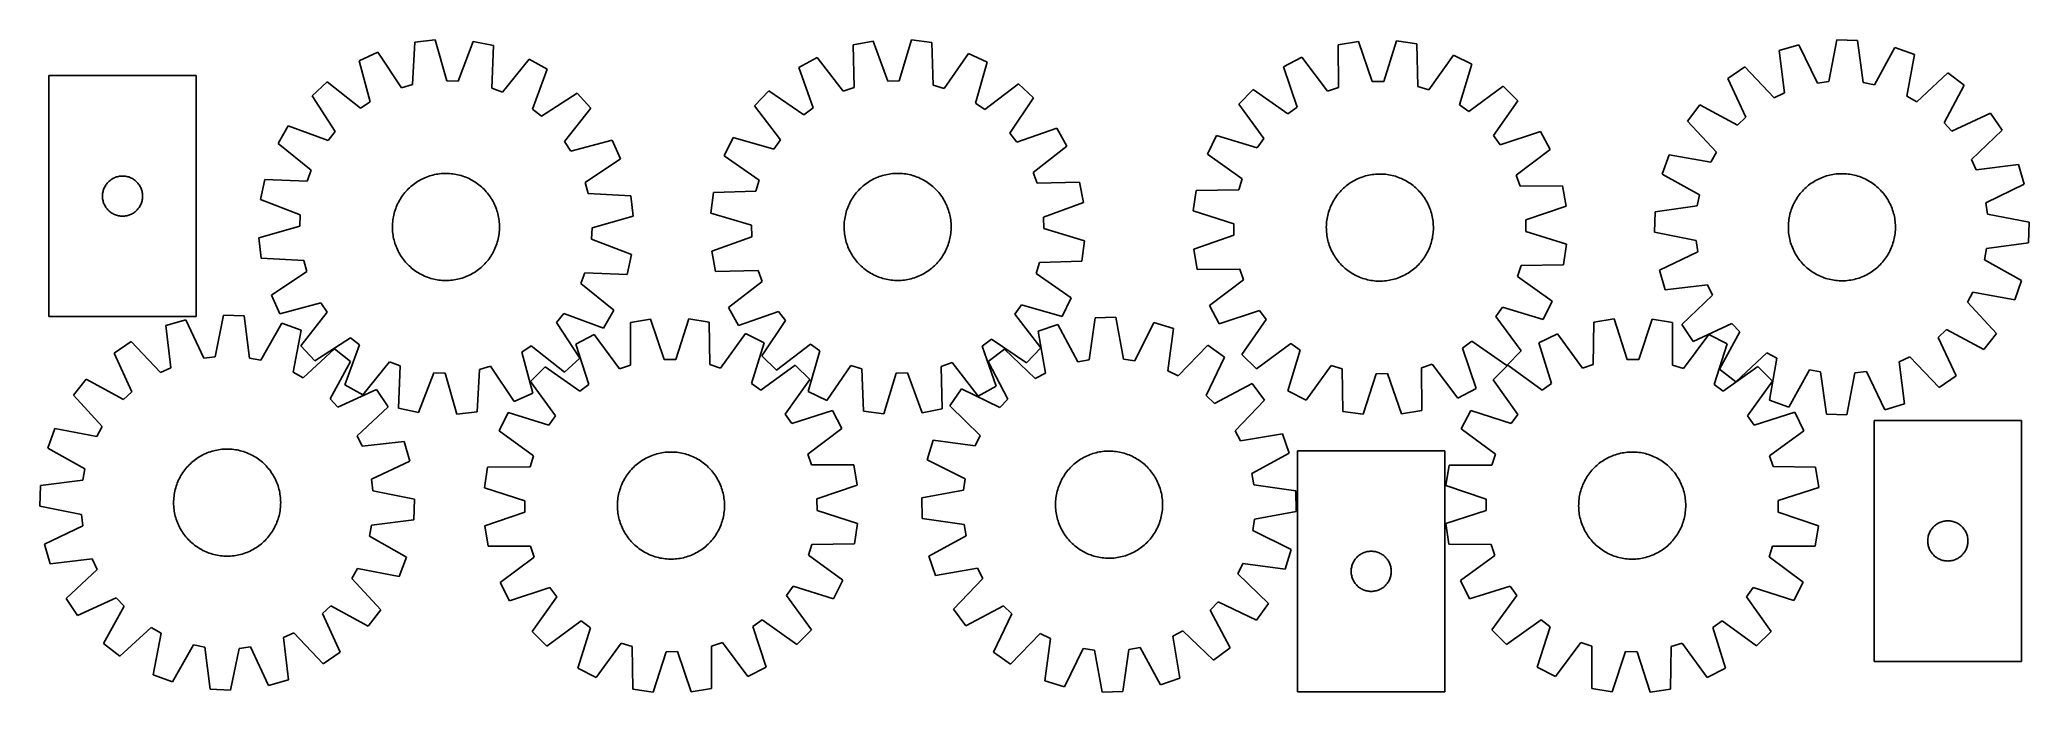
# Model space of a CAD drawing. Header units: millimetres. Extents: x 7 to 1493, y 7 to 494.
import ezdxf

# ---------------------------------------------------------------- set-up
doc = ezdxf.new("R2010")
doc.units = ezdxf.units.MM
doc.layers.add('CUT', color=7, linetype='CONTINUOUS', true_color=0x000000)

msp = doc.modelspace()

# ---------------------------------------------------------------- linework, layer by layer
at = {"layer": 'CUT'}
for p, q in [((287.050355, 491.953889), (285.465535, 460.229086)), ((302.338827, 493.683971), (287.050355, 491.953889)), ((310.972902, 463.115564), (302.338827, 493.683971)), ((330.849553, 492.417362), (319.538797, 462.735018)), ((345.924379, 489.33837), (330.849553, 492.417362)), ((629.668716, 492.777377), (614.546445, 489.940572)), ((640.501931, 462.917435), (629.668716, 492.777377)), ((658.19609, 493.586529), (649.072828, 463.16054)), ((673.454846, 491.611453), (658.19609, 493.586529)), ((674.530616, 459.865312), (673.454846, 491.611453)), ((992.090891, 492.531551), (976.92672, 489.927999)), ((1002.46291, 462.508294), (992.090891, 492.531551)), ((1020.627344, 492.901221), (1011.036535, 462.619359)), ((1035.853869, 490.691359), (1020.627344, 492.901221)), ((1036.440549, 458.932415), (1035.853869, 490.691359)), ((1349.607647, 493.658714), (1343.585442, 462.47045)), ((1364.987602, 493.22569), (1349.607647, 493.658714)), ((1369.245441, 461.74799), (1364.987602, 493.22569)), ((259.543639, 484.348206), (245.538063, 477.978403)), ((245.538063, 477.978403), (253.834313, 447.316587)), ((277.20129, 457.944), (259.543639, 484.348206)), ((344.689715, 457.598011), (345.924379, 489.33837)), ((372.648287, 479.323454), (352.71877, 454.589083)), ((386.033837, 471.736781), (372.648287, 479.323454)), ((587.665341, 480.355579), (574.159828, 472.984578)), ((607.195571, 455.304734), (587.665341, 480.355579)), ((614.546445, 489.940572), (615.271855, 458.184493)), ((700.836033, 483.565559), (682.757147, 457.447966)), ((714.73764, 476.971935), (700.836033, 483.565559)), ((705.950661, 446.447129), (714.73764, 476.971935)), ((949.901175, 480.758173), (936.283733, 473.596062)), ((969.043248, 455.409489), (949.901175, 480.758173)), ((976.92672, 489.927999), (977.162929, 458.164515)), ((1063.107883, 482.224687), (1044.628872, 456.388649)), ((1076.906284, 475.417729), (1063.107883, 482.224687)), ((1321.305678, 489.98933), (1306.544659, 485.648493)), ((1306.544659, 485.648493), (1310.454905, 454.125728)), ((1335.082267, 461.368003), (1321.305678, 489.98933)), ((1393.038276, 487.969692), (1377.673116, 460.168854)), ((1407.531672, 482.805194), (1393.038276, 487.969692)), ((1401.853973, 451.552378), (1407.531672, 482.805194)), ((123.791075, 466.954165), (13.791075, 466.954165)), ((13.791075, 466.954165), (13.791075, 286.954165)), ((123.791075, 286.954165), (123.791075, 466.954165)), ((221.727907, 462.244927), (210.37619, 451.858923)), ((246.68068, 442.589548), (221.727907, 462.244927)), ((319.538797, 462.735018), (310.972902, 463.115564)), ((375.051292, 441.931439), (386.033837, 471.736781)), ((574.159828, 472.984578), (584.662902, 443.006917)), ((649.072828, 463.16054), (640.501931, 462.917435)), ((738.292378, 460.858583), (713.027556, 441.605959)), ((749.47605, 450.291841), (738.292378, 460.858583)), ((936.283733, 473.596062), (946.323837, 443.460185)), ((1011.036535, 462.619359), (1002.46291, 462.508294)), ((1067.650196, 445.031884), (1076.906284, 475.417729)), ((1280.761789, 473.412912), (1268.064618, 464.723125)), ((1268.064618, 464.723125), (1281.524554, 435.951526)), ((1302.70858, 450.449613), (1280.761789, 473.412912)), ((1343.585442, 462.47045), (1335.082267, 461.368003)), ((1377.673116, 460.168854), (1369.245441, 461.74799)), ((1432.585255, 469.138308), (1409.381188, 447.446236)), ((1444.773376, 459.747873), (1432.585255, 469.138308)), ((210.37619, 451.858923), (227.741415, 425.261485)), ((253.834313, 447.316587), (246.68068, 442.589548)), ((285.465535, 460.229086), (277.20129, 457.944)), ((352.71877, 454.589083), (344.689715, 457.598011)), ((408.355005, 453.953889), (381.757567, 436.588664)), ((418.741009, 442.602172), (408.355005, 453.953889)), ((551.556305, 455.56199), (540.989563, 444.378319)), ((577.871794, 437.772393), (551.556305, 455.56199)), ((615.271855, 458.184493), (607.195571, 455.304734)), ((682.757147, 457.447966), (674.530616, 459.865312)), ((713.027556, 441.605959), (705.950661, 446.447129)), ((731.686453, 423.976351), (749.47605, 450.291841)), ((913.414544, 456.523686), (902.676802, 445.504093)), ((939.452912, 438.330882), (913.414544, 456.523686)), ((977.162929, 458.164515), (969.043248, 455.409489)), ((1044.628872, 456.388649), (1036.440549, 458.932415)), ((1100.210046, 458.943492), (1074.651687, 440.082288)), ((1093.036835, 422.167382), (1111.229639, 448.20575)), ((1111.229639, 448.20575), (1100.210046, 458.943492)), ((1310.454905, 454.125728), (1302.70858, 450.449613)), ((1409.381188, 447.446236), (1401.853973, 451.552378)), ((1429.715912, 431.779184), (1444.773376, 459.747873)), ((381.757567, 436.588664), (375.051292, 441.931439)), ((399.08563, 417.6494), (418.741009, 442.602172)), ((540.989563, 444.378319), (560.242186, 419.113497)), ((584.662902, 443.006917), (577.871794, 437.772393)), ((902.676802, 445.504093), (921.538006, 419.945734)), ((946.323837, 443.460185), (939.452912, 438.330882)), ((1074.651687, 440.082288), (1067.650196, 445.031884)), ((1247.324654, 445.119051), (1237.934219, 432.93093)), ((1237.934219, 432.93093), (1259.626292, 409.726863)), ((1275.293343, 430.061587), (1247.324654, 445.119051)), ((1281.524554, 435.951526), (1275.293343, 430.061587)), ((1435.605851, 425.547973), (1429.715912, 431.779184)), ((1464.37745, 439.007909), (1435.605851, 425.547973)), ((1473.067237, 426.310738), (1464.37745, 439.007909)), ((192.593298, 429.537755), (185.006625, 416.152205)), ((222.39864, 418.55521), (192.593298, 429.537755)), ((227.741415, 425.261485), (222.39864, 418.55521)), ((403.812669, 410.495766), (399.08563, 417.6494)), ((434.474485, 418.792016), (403.812669, 410.495766)), ((440.844288, 404.78644), (434.474485, 418.792016)), ((524.876211, 420.82358), (518.282586, 406.921973)), ((555.401016, 412.036602), (524.876211, 420.82358)), ((560.242186, 419.113497), (555.401016, 412.036602)), ((736.920976, 417.185244), (731.686453, 423.976351)), ((766.898638, 427.688318), (736.920976, 417.185244)), ((774.269639, 414.182804), (766.898638, 427.688318)), ((886.202565, 422.200331), (879.395607, 408.40193)), ((916.58841, 412.944243), (886.202565, 422.200331)), ((921.538006, 419.945734), (916.58841, 412.944243)), ((1098.166138, 415.296457), (1093.036835, 422.167382)), ((1128.302015, 425.336561), (1098.166138, 415.296457)), ((1135.464126, 411.719119), (1128.302015, 425.336561)), ((1450.103938, 404.363947), (1473.067237, 426.310738)), ((185.006625, 416.152205), (209.740996, 396.222688)), ((414.440082, 387.128789), (440.844288, 404.78644)), ((518.282586, 406.921973), (544.400179, 388.843088)), ((749.218793, 394.652574), (774.269639, 414.182804)), ((879.395607, 408.40193), (905.231645, 389.922919)), ((1110.115443, 392.577046), (1135.464126, 411.719119)), ((1224.267333, 407.877347), (1219.102835, 393.383952)), ((1255.520149, 402.199648), (1224.267333, 407.877347)), ((1259.626292, 409.726863), (1255.520149, 402.199648)), ((1453.780052, 396.617622), (1450.103938, 404.363947)), ((56.793486, 385.957379), (57.272868, 386.563062)), ((57.272868, 386.563062), (57.782794, 387.143265)), ((57.782794, 387.143265), (58.321912, 387.696447)), ((58.321912, 387.696447), (58.888793, 388.221144)), ((58.888793, 388.221144), (59.481932, 388.715962)), ((59.481932, 388.715962), (60.099758, 389.17959)), ((60.099758, 389.17959), (60.740632, 389.610798)), ((60.740632, 389.610798), (61.402854, 390.008443)), ((61.402854, 390.008443), (62.084668, 390.371471)), ((62.084668, 390.371471), (62.784266, 390.698918)), ((62.784266, 390.698918), (63.499793, 390.989917)), ((63.499793, 390.989917), (64.229352, 391.243695)), ((64.229352, 391.243695), (64.971008, 391.45958)), ((64.971008, 391.45958), (65.722794, 391.637)), ((65.722794, 391.637), (66.482716, 391.775483)), ((66.482716, 391.775483), (67.24876, 391.874663)), ((67.24876, 391.874663), (68.018893, 391.934276)), ((68.018893, 391.934276), (68.791075, 391.954165)), ((68.791075, 391.954165), (69.563256, 391.934276)), ((69.563256, 391.934276), (70.33339, 391.874663)), ((70.33339, 391.874663), (71.099433, 391.775483)), ((71.099433, 391.775483), (71.859356, 391.637)), ((71.859356, 391.637), (72.611141, 391.45958)), ((72.611141, 391.45958), (73.352797, 391.243695)), ((73.352797, 391.243695), (74.082356, 390.989917)), ((74.082356, 390.989917), (74.797883, 390.698918)), ((74.797883, 390.698918), (75.497482, 390.371471)), ((75.497482, 390.371471), (76.179296, 390.008443)), ((76.179296, 390.008443), (76.841518, 389.610798)), ((76.841518, 389.610798), (77.482391, 389.17959)), ((77.482391, 389.17959), (78.100217, 388.715962)), ((78.100217, 388.715962), (78.693356, 388.221144)), ((78.693356, 388.221144), (79.260237, 387.696447)), ((79.260237, 387.696447), (79.799355, 387.143265)), ((79.799355, 387.143265), (80.309281, 386.563062)), ((80.309281, 386.563062), (80.788663, 385.957379)), ((174.99171, 389.428297), (171.912717, 374.353471)), ((206.732068, 388.193633), (174.99171, 389.428297)), ((209.740996, 396.222688), (206.732068, 388.193633)), ((287.067879, 386.397786), (288.099644, 387.115049)), ((288.099644, 387.115049), (289.153431, 387.79955)), ((289.153431, 387.79955), (290.228198, 388.450613)), ((290.228198, 388.450613), (291.322885, 389.067595)), ((291.322885, 389.067595), (292.436411, 389.649888)), ((292.436411, 389.649888), (293.567679, 390.196917)), ((293.567679, 390.196917), (294.715571, 390.708142)), ((294.715571, 390.708142), (295.878955, 391.183058)), ((295.878955, 391.183058), (297.056681, 391.621197)), ((297.056681, 391.621197), (298.24759, 392.022127)), ((298.24759, 392.022127), (299.450503, 392.385452)), ((299.450503, 392.385452), (300.664236, 392.710813)), ((300.664236, 392.710813), (301.88759, 392.997889)), ((301.88759, 392.997889), (303.119357, 393.246397)), ((303.119357, 393.246397), (304.358322, 393.456092)), ((304.358322, 393.456092), (305.603263, 393.626766)), ((305.603263, 393.626766), (306.85295, 393.758252)), ((306.85295, 393.758252), (308.106151, 393.850419)), ((308.106151, 393.850419), (309.361628, 393.903177)), ((309.361628, 393.903177), (310.618143, 393.916473)), ((310.618143, 393.916473), (311.874456, 393.890294)), ((311.874456, 393.890294), (313.129326, 393.824667)), ((313.129326, 393.824667), (314.381516, 393.719656)), ((314.381516, 393.719656), (315.62979, 393.575364)), ((315.62979, 393.575364), (316.872915, 393.391934)), ((316.872915, 393.391934), (318.109665, 393.169547)), ((318.109665, 393.169547), (319.33882, 392.908423)), ((319.33882, 392.908423), (320.559166, 392.608819)), ((320.559166, 392.608819), (321.769499, 392.271031)), ((321.769499, 392.271031), (322.968624, 391.895391)), ((322.968624, 391.895391), (324.155359, 391.482272)), ((324.155359, 391.482272), (325.328532, 391.032081)), ((325.328532, 391.032081), (326.486985, 390.545261)), ((326.486985, 390.545261), (327.629575, 390.022294)), ((327.629575, 390.022294), (328.755174, 389.463695)), ((328.755174, 389.463695), (329.862672, 388.870015)), ((329.862672, 388.870015), (330.950976, 388.241842)), ((330.950976, 388.241842), (332.019011, 387.579794)), ((332.019011, 387.579794), (333.065724, 386.884524)), ((333.065724, 386.884524), (334.090081, 386.15672)), ((416.725168, 378.864544), (414.440082, 387.128789)), ((544.400179, 388.843088), (541.982833, 380.616557)), ((624.21481, 386.214626), (625.239409, 386.94209)), ((625.239409, 386.94209), (626.286352, 387.637011)), ((626.286352, 387.637011), (627.354607, 388.298705)), ((627.354607, 388.298705), (628.443119, 388.926517)), ((628.443119, 388.926517), (629.550814, 389.519828)), ((629.550814, 389.519828), (630.676599, 390.078053)), ((630.676599, 390.078053), (631.819363, 390.600641)), ((631.819363, 390.600641), (632.977977, 391.087076)), ((632.977977, 391.087076), (634.1513, 391.536878)), ((634.1513, 391.536878), (635.338172, 391.949603)), ((635.338172, 391.949603), (636.537422, 392.324844)), ((636.537422, 392.324844), (637.747867, 392.66223)), ((637.747867, 392.66223), (638.968312, 392.961429)), ((638.968312, 392.961429), (640.197553, 393.222145)), ((640.197553, 393.222145), (641.434377, 393.444122)), ((641.434377, 393.444122), (642.677563, 393.627139)), ((642.677563, 393.627139), (643.925885, 393.771016)), ((643.925885, 393.771016), (645.178109, 393.875611)), ((645.178109, 393.875611), (646.433002, 393.940822)), ((646.433002, 393.940822), (647.689323, 393.966583)), ((647.689323, 393.966583), (648.945833, 393.95287)), ((648.945833, 393.95287), (650.201293, 393.899695)), ((650.201293, 393.899695), (651.454463, 393.807112)), ((651.454463, 393.807112), (652.704107, 393.675211)), ((652.704107, 393.675211), (653.948991, 393.504123)), ((653.948991, 393.504123), (655.187886, 393.294017)), ((655.187886, 393.294017), (656.419571, 393.0451)), ((656.419571, 393.0451), (657.642829, 392.757618)), ((657.642829, 392.757618), (658.856454, 392.431854)), ((658.856454, 392.431854), (660.059247, 392.068129)), ((660.059247, 392.068129), (661.250022, 391.666804)), ((661.250022, 391.666804), (662.427603, 391.228274)), ((662.427603, 391.228274), (663.590829, 390.752971)), ((663.590829, 390.752971), (664.738551, 390.241365)), ((664.738551, 390.241365), (665.869637, 389.69396)), ((665.869637, 389.69396), (666.98297, 389.111298)), ((666.98297, 389.111298), (668.077452, 388.493952)), ((668.077452, 388.493952), (669.152003, 387.842532)), ((669.152003, 387.842532), (670.205562, 387.157682)), ((670.205562, 387.157682), (671.237089, 386.440076)), ((752.098553, 386.576291), (749.218793, 394.652574)), ((783.854631, 387.301701), (752.098553, 386.576291)), ((786.691437, 372.17943), (783.854631, 387.301701)), ((905.231645, 389.922919), (902.687879, 381.734596)), ((984.996324, 386.065442), (986.032006, 386.777039)), ((986.032006, 386.777039), (987.089528, 387.455753)), ((987.089528, 387.455753), (988.167848, 388.100914)), ((988.167848, 388.100914), (989.265901, 388.711886)), ((989.265901, 388.711886), (990.382603, 389.288066)), ((990.382603, 389.288066), (991.516852, 389.828885)), ((991.516852, 389.828885), (992.667529, 390.33381)), ((992.667529, 390.33381), (993.833499, 390.802342)), ((993.833499, 390.802342), (995.01361, 391.234019)), ((995.01361, 391.234019), (996.206698, 391.628415)), ((996.206698, 391.628415), (997.411585, 391.98514)), ((997.411585, 391.98514), (998.627083, 392.303843)), ((998.627083, 392.303843), (999.851992, 392.584208)), ((999.851992, 392.584208), (1001.085103, 392.82596)), ((1001.085103, 392.82596), (1002.325199, 393.02886)), ((1002.325199, 393.02886), (1003.571057, 393.192708)), ((1003.571057, 393.192708), (1004.821446, 393.317341)), ((1004.821446, 393.317341), (1006.075133, 393.402637)), ((1006.075133, 393.402637), (1007.330881, 393.448512)), ((1007.330881, 393.448512), (1008.58745, 393.45492)), ((1008.58745, 393.45492), (1009.8436, 393.421855)), ((1009.8436, 393.421855), (1011.098092, 393.34935)), ((1011.098092, 393.34935), (1012.349688, 393.237476)), ((1012.349688, 393.237476), (1013.597151, 393.086343)), ((1013.597151, 393.086343), (1014.839252, 392.896102)), ((1014.839252, 392.896102), (1016.074765, 392.666939)), ((1016.074765, 392.666939), (1017.30247, 392.39908)), ((1017.30247, 392.39908), (1018.521155, 392.092791)), ((1018.521155, 392.092791), (1019.729618, 391.748373)), ((1019.729618, 391.748373), (1020.926666, 391.366166)), ((1020.926666, 391.366166), (1022.111119, 390.946548)), ((1022.111119, 390.946548), (1023.281806, 390.489932)), ((1023.281806, 390.489932), (1024.437573, 389.996769)), ((1024.437573, 389.996769), (1025.577279, 389.467546)), ((1025.577279, 389.467546), (1026.699799, 388.902786)), ((1026.699799, 388.902786), (1027.804026, 388.303044)), ((1027.804026, 388.303044), (1028.88887, 387.668914)), ((1028.88887, 387.668914), (1029.95326, 387.001021)), ((1029.95326, 387.001021), (1030.996146, 386.300025)), ((1112.870468, 384.457365), (1110.115443, 392.577046)), ((1219.102835, 393.383952), (1246.903673, 378.018791)), ((1329.493554, 385.806285), (1330.513529, 386.540218)), ((1330.513529, 386.540218), (1331.556055, 387.24175)), ((1331.556055, 387.24175), (1332.620101, 387.91019)), ((1332.620101, 387.91019), (1333.704619, 388.544877)), ((1333.704619, 388.544877), (1334.808538, 389.145186)), ((1334.808538, 389.145186), (1335.930768, 389.710524)), ((1335.930768, 389.710524), (1337.070202, 390.240332)), ((1337.070202, 390.240332), (1338.225715, 390.734089)), ((1338.225715, 390.734089), (1339.396167, 391.191306)), ((1339.396167, 391.191306), (1340.580404, 391.611533)), ((1340.580404, 391.611533), (1341.777256, 391.994355)), ((1341.777256, 391.994355), (1342.985542, 392.339394)), ((1342.985542, 392.339394), (1344.204069, 392.646309)), ((1344.204069, 392.646309), (1345.431636, 392.914799)), ((1345.431636, 392.914799), (1346.667031, 393.144596)), ((1346.667031, 393.144596), (1347.909034, 393.335476)), ((1347.909034, 393.335476), (1349.15642, 393.48725)), ((1349.15642, 393.48725), (1350.407958, 393.599767)), ((1350.407958, 393.599767), (1351.662412, 393.672917)), ((1351.662412, 393.672917), (1352.918545, 393.706627)), ((1352.918545, 393.706627), (1354.175117, 393.700865)), ((1354.175117, 393.700865), (1355.430889, 393.655635)), ((1355.430889, 393.655635), (1356.684619, 393.570984)), ((1356.684619, 393.570984), (1357.935072, 393.446993)), ((1357.935072, 393.446993), (1359.181014, 393.283786)), ((1359.181014, 393.283786), (1360.421214, 393.081523)), ((1360.421214, 393.081523), (1361.654449, 392.840405)), ((1361.654449, 392.840405), (1362.879502, 392.560669)), ((1362.879502, 392.560669), (1364.095164, 392.242591)), ((1364.095164, 392.242591), (1365.300234, 391.886485)), ((1365.300234, 391.886485), (1366.493525, 391.492702)), ((1366.493525, 391.492702), (1367.673858, 391.061632)), ((1367.673858, 391.061632), (1368.840068, 390.593699)), ((1368.840068, 390.593699), (1369.991004, 390.089366)), ((1369.991004, 390.089366), (1371.125531, 389.549129)), ((1371.125531, 389.549129), (1372.242529, 388.973523)), ((1372.242529, 388.973523), (1373.340896, 388.363115)), ((1373.340896, 388.363115), (1374.419547, 387.718508)), ((1374.419547, 387.718508), (1375.477418, 387.040338)), ((1375.477418, 387.040338), (1376.513466, 386.329274)), ((1485.302818, 400.527868), (1453.780052, 396.617622)), ((1489.643655, 385.766849), (1485.302818, 400.527868)), ((53.796048, 377.340383), (53.835812, 378.111797)), ((53.796048, 376.567946), (53.796048, 377.340383)), ((53.835812, 375.796533), (53.796048, 376.567946)), ((53.835812, 378.111797), (53.915235, 378.88014)), ((53.915235, 375.028189), (53.835812, 375.796533)), ((53.915235, 378.88014), (54.034105, 379.643376)), ((54.034105, 374.264953), (53.915235, 375.028189)), ((54.034105, 379.643376), (54.192109, 380.399481)), ((54.192109, 373.508848), (54.034105, 374.264953)), ((54.192109, 380.399481), (54.388827, 381.146449)), ((54.388827, 372.76188), (54.192109, 373.508848)), ((54.388827, 381.146449), (54.623736, 381.8823)), ((54.623736, 372.026029), (54.388827, 372.76188)), ((54.623736, 381.8823), (54.896215, 382.605083)), ((54.896215, 371.303246), (54.623736, 372.026029)), ((54.896215, 382.605083), (55.205541, 383.31288)), ((55.205541, 383.31288), (55.550893, 384.003816)), ((55.550893, 384.003816), (55.931355, 384.676057)), ((55.931355, 384.676057), (56.345919, 385.32782)), ((56.345919, 385.32782), (56.793486, 385.957379)), ((80.788663, 385.957379), (81.23623, 385.32782)), ((81.23623, 385.32782), (81.650794, 384.676057)), ((81.650794, 384.676057), (82.031257, 384.003816)), ((82.031257, 384.003816), (82.376609, 383.31288)), ((82.376609, 383.31288), (82.685934, 382.605083)), ((82.685934, 382.605083), (82.958413, 381.8823)), ((82.958413, 372.026029), (82.685934, 371.303246)), ((82.958413, 381.8823), (83.193323, 381.146449)), ((83.193323, 372.76188), (82.958413, 372.026029)), ((83.193323, 381.146449), (83.39004, 380.399481)), ((83.39004, 373.508848), (83.193323, 372.76188)), ((83.39004, 380.399481), (83.548044, 379.643376)), ((83.548044, 374.264953), (83.39004, 373.508848)), ((83.548044, 379.643376), (83.666915, 378.88014)), ((83.666915, 375.028189), (83.548044, 374.264953)), ((83.666915, 378.88014), (83.746338, 378.111797)), ((83.746338, 375.796533), (83.666915, 375.028189)), ((83.746338, 378.111797), (83.786102, 377.340383)), ((83.786102, 376.567946), (83.746338, 375.796533)), ((83.786102, 377.340383), (83.786102, 376.567946)), ((171.912717, 374.353471), (201.595061, 363.042715)), ((274.307786, 371.133493), (274.866384, 372.259092)), ((274.866384, 372.259092), (275.460064, 373.36659)), ((275.460064, 373.36659), (276.088237, 374.454894)), ((276.088237, 374.454894), (276.750285, 375.522929)), ((276.750285, 375.522929), (277.445555, 376.569642)), ((277.445555, 376.569642), (278.173359, 377.593999)), ((278.173359, 377.593999), (278.93298, 378.59499)), ((278.93298, 378.59499), (279.723668, 379.571627)), ((279.723668, 379.571627), (280.544643, 380.522946)), ((280.544643, 380.522946), (281.395094, 381.448007)), ((281.395094, 381.448007), (282.274182, 382.345899)), ((282.274182, 382.345899), (283.18104, 383.215736)), ((283.18104, 383.215736), (284.114773, 384.056658)), ((284.114773, 384.056658), (285.07446, 384.867835)), ((285.07446, 384.867835), (286.059152, 385.648468)), ((286.059152, 385.648468), (287.067879, 386.397786)), ((334.090081, 386.15672), (335.091072, 385.397099)), ((335.091072, 385.397099), (336.067709, 384.606411)), ((336.067709, 384.606411), (337.019027, 383.785437)), ((337.019027, 383.785437), (337.944089, 382.934985)), ((337.944089, 382.934985), (338.841981, 382.055897)), ((338.841981, 382.055897), (339.711818, 381.149039)), ((339.711818, 381.149039), (340.55274, 380.215306)), ((340.55274, 380.215306), (341.363917, 379.25562)), ((341.363917, 379.25562), (342.14455, 378.270927)), ((342.14455, 378.270927), (342.893868, 377.2622)), ((342.893868, 377.2622), (343.611131, 376.230435)), ((343.611131, 376.230435), (344.295632, 375.176649)), ((344.295632, 375.176649), (344.946695, 374.101882)), ((344.946695, 374.101882), (345.563677, 373.007194)), ((345.563677, 373.007194), (346.14597, 371.893668)), ((346.14597, 371.893668), (346.692999, 370.7624)), ((448.449971, 377.279724), (416.725168, 378.864544)), ((450.180052, 361.991252), (448.449971, 377.279724)), ((510.236692, 379.540786), (508.261616, 364.282031)), ((541.982833, 380.616557), (510.236692, 379.540786)), ((611.606781, 370.824492), (612.154185, 371.955577)), ((612.154185, 371.955577), (612.736848, 373.068911)), ((612.736848, 373.068911), (613.354193, 374.163393)), ((613.354193, 374.163393), (614.005613, 375.237944)), ((614.005613, 375.237944), (614.690464, 376.291502)), ((614.690464, 376.291502), (615.408069, 377.32303)), ((615.408069, 377.32303), (616.157722, 378.331508)), ((616.157722, 378.331508), (616.938682, 379.315941)), ((616.938682, 379.315941), (617.750178, 380.275358)), ((617.750178, 380.275358), (618.59141, 381.208811)), ((618.59141, 381.208811), (619.461548, 382.11538)), ((619.461548, 382.11538), (620.359732, 382.994171)), ((620.359732, 382.994171), (621.285076, 383.844315)), ((621.285076, 383.844315), (622.236667, 384.664974)), ((622.236667, 384.664974), (623.213566, 385.455337)), ((623.213566, 385.455337), (624.21481, 386.214626)), ((671.237089, 386.440076), (672.245567, 385.690423)), ((672.245567, 385.690423), (673.23, 384.909463)), ((673.23, 384.909463), (674.189417, 384.097967)), ((674.189417, 384.097967), (675.122871, 383.256735)), ((675.122871, 383.256735), (676.02944, 382.386598)), ((676.02944, 382.386598), (676.90823, 381.488414)), ((676.90823, 381.488414), (677.758374, 380.563069)), ((677.758374, 380.563069), (678.579033, 379.611478)), ((678.579033, 379.611478), (679.369397, 378.634579)), ((679.369397, 378.634579), (680.128685, 377.633336)), ((680.128685, 377.633336), (680.856149, 376.608737)), ((680.856149, 376.608737), (681.551071, 375.561793)), ((681.551071, 375.561793), (682.212764, 374.493538)), ((682.212764, 374.493538), (682.840576, 373.405026)), ((682.840576, 373.405026), (683.433888, 372.297331)), ((683.433888, 372.297331), (683.992113, 371.171546)), ((756.831494, 361.346214), (786.691437, 372.17943)), ((870.928934, 381.147916), (868.719073, 365.921391)), ((902.687879, 381.734596), (870.928934, 381.147916)), ((972.152747, 370.871326), (972.717508, 371.993846)), ((972.717508, 371.993846), (973.31725, 373.098073)), ((973.31725, 373.098073), (973.95138, 374.182917)), ((973.95138, 374.182917), (974.619272, 375.247307)), ((974.619272, 375.247307), (975.320269, 376.290193)), ((975.320269, 376.290193), (976.053678, 377.310545)), ((976.053678, 377.310545), (976.818774, 378.307357)), ((976.818774, 378.307357), (977.614804, 379.279645)), ((977.614804, 379.279645), (978.440981, 380.226449)), ((978.440981, 380.226449), (979.296491, 381.146835)), ((979.296491, 381.146835), (980.180488, 382.039894)), ((980.180488, 382.039894), (981.092101, 382.904746)), ((981.092101, 382.904746), (982.030429, 383.740537)), ((982.030429, 383.740537), (982.994548, 384.546442)), ((982.994548, 384.546442), (983.983505, 385.321665)), ((983.983505, 385.321665), (984.996324, 386.065442)), ((1030.996146, 386.300025), (1032.016498, 385.566616)), ((1032.016498, 385.566616), (1033.01331, 384.80152)), ((1033.01331, 384.80152), (1033.985598, 384.00549)), ((1033.985598, 384.00549), (1034.932402, 383.179313)), ((1034.932402, 383.179313), (1035.852788, 382.323803)), ((1035.852788, 382.323803), (1036.745847, 381.439806)), ((1036.745847, 381.439806), (1037.610699, 380.528193)), ((1037.610699, 380.528193), (1038.44649, 379.589864)), ((1038.44649, 379.589864), (1039.252395, 378.625746)), ((1039.252395, 378.625746), (1040.027618, 377.636789)), ((1040.027618, 377.636789), (1040.771395, 376.62397)), ((1040.771395, 376.62397), (1041.482992, 375.588288)), ((1041.482992, 375.588288), (1042.161706, 374.530765)), ((1042.161706, 374.530765), (1042.806867, 373.452446)), ((1042.806867, 373.452446), (1043.417839, 372.354393)), ((1043.417839, 372.354393), (1043.994019, 371.237691)), ((1144.633952, 384.693574), (1112.870468, 384.457365)), ((1147.237504, 369.529403), (1144.633952, 384.693574)), ((1246.903673, 378.018791), (1245.324537, 369.591116)), ((1317.523398, 371.471206), (1318.099004, 372.588204)), ((1318.099004, 372.588204), (1318.709412, 373.686571)), ((1318.709412, 373.686571), (1319.354019, 374.765222)), ((1319.354019, 374.765222), (1320.032189, 375.823093)), ((1320.032189, 375.823093), (1320.743253, 376.859141)), ((1320.743253, 376.859141), (1321.48651, 377.872342)), ((1321.48651, 377.872342), (1322.261225, 378.861697)), ((1322.261225, 378.861697), (1323.066634, 379.82623)), ((1323.066634, 379.82623), (1323.901943, 380.764988)), ((1323.901943, 380.764988), (1324.766326, 381.677045)), ((1324.766326, 381.677045), (1325.658931, 382.561501)), ((1325.658931, 382.561501), (1326.578878, 383.417483)), ((1326.578878, 383.417483), (1327.525257, 384.244147)), ((1327.525257, 384.244147), (1328.497135, 385.040676)), ((1328.497135, 385.040676), (1329.493554, 385.806285)), ((1376.513466, 386.329274), (1377.526667, 385.586017)), ((1377.526667, 385.586017), (1378.516022, 384.811302)), ((1378.516022, 384.811302), (1379.480554, 384.005893)), ((1379.480554, 384.005893), (1380.419313, 383.170585)), ((1380.419313, 383.170585), (1381.33137, 382.306201)), ((1381.33137, 382.306201), (1382.215826, 381.413596)), ((1382.215826, 381.413596), (1383.071808, 380.49365)), ((1383.071808, 380.49365), (1383.898472, 379.54727)), ((1383.898472, 379.54727), (1384.695001, 378.575392)), ((1384.695001, 378.575392), (1385.46061, 377.578973)), ((1385.46061, 377.578973), (1386.194543, 376.558998)), ((1386.194543, 376.558998), (1386.896075, 375.516473)), ((1386.896075, 375.516473), (1387.564515, 374.452426)), ((1387.564515, 374.452426), (1388.199202, 373.367908)), ((1388.199202, 373.367908), (1388.799511, 372.26399)), ((1388.799511, 372.26399), (1389.364849, 371.14176)), ((1461.022328, 371.99026), (1489.643655, 385.766849)), ((1462.124775, 363.487085), (1461.022328, 371.99026)), ((55.205541, 370.595449), (54.896215, 371.303246)), ((55.550893, 369.904513), (55.205541, 370.595449)), ((55.931355, 369.232273), (55.550893, 369.904513)), ((56.345919, 368.580509), (55.931355, 369.232273)), ((56.793486, 367.95095), (56.345919, 368.580509)), ((57.272868, 367.345267), (56.793486, 367.95095)), ((57.782794, 366.765065), (57.272868, 367.345267)), ((58.321912, 366.211882), (57.782794, 366.765065)), ((58.888793, 365.687186), (58.321912, 366.211882)), ((59.481932, 365.192367), (58.888793, 365.687186)), ((60.099758, 364.72874), (59.481932, 365.192367)), ((60.740632, 364.297531), (60.099758, 364.72874)), ((61.402854, 363.899886), (60.740632, 364.297531)), ((62.084668, 363.536858), (61.402854, 363.899886)), ((62.784266, 363.209411), (62.084668, 363.536858)), ((63.499793, 362.918412), (62.784266, 363.209411)), ((64.229352, 362.664634), (63.499793, 362.918412)), ((64.971008, 362.448749), (64.229352, 362.664634)), ((65.722794, 362.271329), (64.971008, 362.448749)), ((66.482716, 362.132846), (65.722794, 362.271329)), ((67.24876, 362.033666), (66.482716, 362.132846)), ((68.018893, 361.974053), (67.24876, 362.033666)), ((68.791075, 361.954165), (68.018893, 361.974053)), ((69.563256, 361.974053), (68.791075, 361.954165)), ((70.33339, 362.033666), (69.563256, 361.974053)), ((71.099433, 362.132846), (70.33339, 362.033666)), ((71.859356, 362.271329), (71.099433, 362.132846)), ((72.611141, 362.448749), (71.859356, 362.271329)), ((73.352797, 362.664634), (72.611141, 362.448749)), ((74.082356, 362.918412), (73.352797, 362.664634)), ((74.797883, 363.209411), (74.082356, 362.918412)), ((75.497482, 363.536858), (74.797883, 363.209411)), ((76.179296, 363.899886), (75.497482, 363.536858)), ((76.841518, 364.297531), (76.179296, 363.899886)), ((77.482391, 364.72874), (76.841518, 364.297531)), ((78.100217, 365.192367), (77.482391, 364.72874)), ((78.693356, 365.687186), (78.100217, 365.192367)), ((79.260237, 366.211882), (78.693356, 365.687186)), ((79.799355, 366.765065), (79.260237, 366.211882)), ((80.309281, 367.345267), (79.799355, 366.765065)), ((80.788663, 367.95095), (80.309281, 367.345267)), ((81.23623, 368.580509), (80.788663, 367.95095)), ((81.650794, 369.232273), (81.23623, 368.580509)), ((82.031257, 369.904513), (81.650794, 369.232273)), ((82.376609, 370.595449), (82.031257, 369.904513)), ((82.685934, 371.303246), (82.376609, 370.595449)), ((201.595061, 363.042715), (201.214516, 354.47682)), ((270.505412, 356.633245), (270.610423, 357.885434)), ((270.610423, 357.885434), (270.754715, 359.133708)), ((270.754715, 359.133708), (270.938145, 360.376833)), ((270.938145, 360.376833), (271.160532, 361.613583)), ((271.160532, 361.613583), (271.421656, 362.842738)), ((271.421656, 362.842738), (271.72126, 364.063084)), ((271.72126, 364.063084), (272.059049, 365.273417)), ((272.059049, 365.273417), (272.434688, 366.472542)), ((272.434688, 366.472542), (272.847807, 367.659277)), ((272.847807, 367.659277), (273.297998, 368.83245)), ((273.297998, 368.83245), (273.784818, 369.990903)), ((273.784818, 369.990903), (274.307786, 371.133493)), ((346.692999, 370.7624), (347.204223, 369.614508)), ((347.204223, 369.614508), (347.67914, 368.451125)), ((347.67914, 368.451125), (348.117279, 367.273398)), ((348.117279, 367.273398), (348.518209, 366.08249)), ((348.518209, 366.08249), (348.881534, 364.879576)), ((348.881534, 364.879576), (349.206895, 363.665843)), ((349.206895, 363.665843), (349.493971, 362.442489)), ((349.493971, 362.442489), (349.742479, 361.210722)), ((349.742479, 361.210722), (349.952174, 359.971757)), ((349.952174, 359.971757), (350.122848, 358.726816)), ((350.122848, 358.726816), (350.254334, 357.477129)), ((350.254334, 357.477129), (350.346501, 356.223928)), ((419.611646, 353.357177), (450.180052, 361.991252)), ((508.261616, 364.282031), (538.687605, 355.158769)), ((607.94845, 356.287234), (608.041033, 357.540404)), ((608.041033, 357.540404), (608.172934, 358.790047)), ((608.172934, 358.790047), (608.344022, 360.034931)), ((608.344022, 360.034931), (608.554128, 361.273827)), ((608.554128, 361.273827), (608.803045, 362.505511)), ((608.803045, 362.505511), (609.090528, 363.72877)), ((609.090528, 363.72877), (609.416292, 364.942394)), ((609.416292, 364.942394), (609.780016, 366.145187)), ((609.780016, 366.145187), (610.181341, 367.335962)), ((610.181341, 367.335962), (610.619872, 368.513544)), ((610.619872, 368.513544), (611.095174, 369.676769)), ((611.095174, 369.676769), (611.606781, 370.824492)), ((683.992113, 371.171546), (684.514701, 370.028783)), ((684.514701, 370.028783), (685.001136, 368.870168)), ((685.001136, 368.870168), (685.450938, 367.696846)), ((685.450938, 367.696846), (685.863663, 366.509974)), ((685.863663, 366.509974), (686.238904, 365.310724)), ((686.238904, 365.310724), (686.57629, 364.100279)), ((686.57629, 364.100279), (686.875489, 362.879833)), ((686.875489, 362.879833), (687.136205, 361.650592)), ((687.136205, 361.650592), (687.358181, 360.413768)), ((687.358181, 360.413768), (687.541198, 359.170582)), ((687.541198, 359.170582), (687.685075, 357.922261)), ((687.685075, 357.922261), (687.789671, 356.670036)), ((757.074599, 352.775317), (756.831494, 361.346214)), ((868.719073, 365.921391), (899.000934, 356.330582)), ((968.270944, 356.392139), (968.382818, 357.643735)), ((968.382818, 357.643735), (968.533951, 358.891198)), ((968.533951, 358.891198), (968.724192, 360.133299)), ((968.724192, 360.133299), (968.953355, 361.368812)), ((968.953355, 361.368812), (969.221213, 362.596517)), ((969.221213, 362.596517), (969.527503, 363.815202)), ((969.527503, 363.815202), (969.871921, 365.023665)), ((969.871921, 365.023665), (970.254128, 366.220713)), ((970.254128, 366.220713), (970.673746, 367.405166)), ((970.673746, 367.405166), (971.130362, 368.575853)), ((971.130362, 368.575853), (971.623524, 369.73162)), ((971.623524, 369.73162), (972.152747, 370.871326)), ((1043.994019, 371.237691), (1044.534839, 370.103441)), ((1044.534839, 370.103441), (1045.039763, 368.952764)), ((1045.039763, 368.952764), (1045.508295, 367.786795)), ((1045.508295, 367.786795), (1045.939972, 366.606684)), ((1045.939972, 366.606684), (1046.334368, 365.413596)), ((1046.334368, 365.413596), (1046.691093, 364.208708)), ((1046.691093, 364.208708), (1047.009796, 362.99321)), ((1047.009796, 362.99321), (1047.290161, 361.768302)), ((1047.290161, 361.768302), (1047.531914, 360.535191)), ((1047.531914, 360.535191), (1047.734813, 359.295094)), ((1047.734813, 359.295094), (1047.898661, 358.049237)), ((1047.898661, 358.049237), (1048.023294, 356.798848)), ((1048.023294, 356.798848), (1048.10859, 355.54516)), ((1117.214247, 359.157383), (1147.237504, 369.529403)), ((1117.325312, 350.583759), (1117.214247, 359.157383)), ((1213.846837, 365.333278), (1213.413813, 349.953322)), ((1245.324537, 369.591116), (1213.846837, 365.333278)), ((1313.416892, 355.776564), (1313.501544, 357.030294)), ((1313.501544, 357.030294), (1313.625534, 358.280748)), ((1313.625534, 358.280748), (1313.788741, 359.526689)), ((1313.788741, 359.526689), (1313.991004, 360.766889)), ((1313.991004, 360.766889), (1314.232122, 362.000124)), ((1314.232122, 362.000124), (1314.511859, 363.225177)), ((1314.511859, 363.225177), (1314.829937, 364.440839)), ((1314.829937, 364.440839), (1315.186043, 365.64591)), ((1315.186043, 365.64591), (1315.579825, 366.8392)), ((1315.579825, 366.8392), (1316.010895, 368.019533)), ((1316.010895, 368.019533), (1316.478828, 369.185743)), ((1316.478828, 369.185743), (1316.983162, 370.336679)), ((1316.983162, 370.336679), (1317.523398, 371.471206)), ((1389.364849, 371.14176), (1389.894657, 370.002326)), ((1389.894657, 370.002326), (1390.388414, 368.846812)), ((1390.388414, 368.846812), (1390.845631, 367.67636)), ((1390.845631, 367.67636), (1391.265858, 366.492123)), ((1391.265858, 366.492123), (1391.64868, 365.295271)), ((1391.64868, 365.295271), (1391.993719, 364.086985)), ((1391.993719, 364.086985), (1392.300634, 362.868458)), ((1392.300634, 362.868458), (1392.569123, 361.640891)), ((1392.569123, 361.640891), (1392.798921, 360.405496)), ((1392.798921, 360.405496), (1392.989801, 359.163493)), ((1392.989801, 359.163493), (1393.141575, 357.916107)), ((1393.141575, 357.916107), (1393.254092, 356.66457)), ((1493.313039, 357.46488), (1462.124775, 363.487085)), ((1492.880015, 342.084925), (1493.313039, 357.46488)), ((201.214516, 354.47682), (170.646109, 345.842745)), ((170.646109, 345.842745), (172.37619, 330.554273)), ((270.413606, 354.122061), (270.439785, 355.378374)), ((270.426902, 352.865546), (270.413606, 354.122061)), ((270.47966, 351.610069), (270.426902, 352.865546)), ((270.439785, 355.378374), (270.505412, 356.633245)), ((270.571827, 350.356868), (270.47966, 351.610069)), ((270.703313, 349.107181), (270.571827, 350.356868)), ((270.873987, 347.86224), (270.703313, 349.107181)), ((271.083682, 346.623275), (270.873987, 347.86224)), ((271.33219, 345.391508), (271.083682, 346.623275)), ((271.619266, 344.168154), (271.33219, 345.391508)), ((271.944627, 342.954422), (271.619266, 344.168154)), ((272.307952, 341.751508), (271.944627, 342.954422)), ((348.767113, 342.560581), (348.391473, 341.361455)), ((349.104901, 343.770914), (348.767113, 342.560581)), ((349.404505, 344.991259), (349.104901, 343.770914)), ((349.665629, 346.220414), (349.404505, 344.991259)), ((349.888016, 347.457164), (349.665629, 346.220414)), ((350.071446, 348.700289), (349.888016, 347.457164)), ((350.215738, 349.948563), (350.071446, 348.700289)), ((350.320749, 351.200753), (350.215738, 349.948563)), ((350.386376, 352.455623), (350.320749, 351.200753)), ((350.346501, 356.223928), (350.399259, 354.968451)), ((350.412555, 353.711936), (350.386376, 352.455623)), ((350.399259, 354.968451), (350.412555, 353.711936)), ((419.2311, 344.791282), (419.611646, 353.357177)), ((448.913444, 333.480526), (419.2311, 344.791282)), ((538.930711, 346.587872), (509.070768, 335.754656)), ((538.687605, 355.158769), (538.930711, 346.587872)), ((607.881562, 353.775263), (607.895276, 355.031774)), ((607.907323, 352.518942), (607.881562, 353.775263)), ((607.895276, 355.031774), (607.94845, 356.287234)), ((607.972534, 351.26405), (607.907323, 352.518942)), ((608.07713, 350.011825), (607.972534, 351.26405)), ((608.221007, 348.763504), (608.07713, 350.011825)), ((608.404024, 347.520318), (608.221007, 348.763504)), ((608.626, 346.283494), (608.404024, 347.520318)), ((608.886716, 345.054253), (608.626, 346.283494)), ((609.185915, 343.833807), (608.886716, 345.054253)), ((609.523301, 342.623362), (609.185915, 343.833807)), ((609.898542, 341.424112), (609.523301, 342.623362)), ((686.345913, 342.991692), (685.982189, 341.788898)), ((686.671677, 344.205316), (686.345913, 342.991692)), ((686.95916, 345.428574), (686.671677, 344.205316)), ((687.208077, 346.660259), (686.95916, 345.428574)), ((687.418183, 347.899155), (687.208077, 346.660259)), ((687.589271, 349.144039), (687.418183, 347.899155)), ((687.721171, 350.393682), (687.589271, 349.144039)), ((687.813755, 351.646852), (687.721171, 350.393682)), ((687.789671, 356.670036), (687.854881, 355.415144)), ((687.866929, 352.902312), (687.813755, 351.646852)), ((687.854881, 355.415144), (687.880643, 354.158822)), ((687.880643, 354.158822), (687.866929, 352.902312)), ((787.500589, 343.652055), (757.074599, 352.775317)), ((785.525513, 328.3933), (787.500589, 343.652055)), ((899.112, 347.756957), (869.088743, 337.384937)), ((899.000934, 356.330582), (899.112, 347.756957)), ((968.165374, 353.881497), (968.198439, 355.137647)), ((968.171782, 352.624928), (968.165374, 353.881497)), ((968.217657, 351.36918), (968.171782, 352.624928)), ((968.198439, 355.137647), (968.270944, 356.392139)), ((968.302953, 350.115493), (968.217657, 351.36918)), ((968.427586, 348.865104), (968.302953, 350.115493)), ((968.591434, 347.619246), (968.427586, 348.865104)), ((968.794333, 346.37915), (968.591434, 347.619246)), ((969.036086, 345.146039), (968.794333, 346.37915)), ((969.316451, 343.92113), (969.036086, 345.146039)), ((969.635154, 342.705632), (969.316451, 343.92113)), ((969.991879, 341.500745), (969.635154, 342.705632)), ((1046.454326, 341.890676), (1046.072119, 340.693627)), ((1046.798744, 343.099139), (1046.454326, 341.890676)), ((1047.105033, 344.317824), (1046.798744, 343.099139)), ((1047.372892, 345.545529), (1047.105033, 344.317824)), ((1047.602055, 346.781041), (1047.372892, 345.545529)), ((1047.792296, 348.023142), (1047.602055, 346.781041)), ((1047.943429, 349.270606), (1047.792296, 348.023142)), ((1048.055303, 350.522202), (1047.943429, 349.270606)), ((1048.127808, 351.776693), (1048.055303, 350.522202)), ((1048.10859, 355.54516), (1048.154465, 354.289413)), ((1048.160873, 353.032844), (1048.127808, 351.776693)), ((1048.154465, 354.289413), (1048.160873, 353.032844)), ((1147.607174, 340.99295), (1117.325312, 350.583759)), ((1213.413813, 349.953322), (1244.602077, 343.931117)), ((1244.602077, 343.931117), (1245.704524, 335.427942)), ((1313.3659, 353.26422), (1313.371662, 354.520792)), ((1313.399611, 352.008087), (1313.3659, 353.26422)), ((1313.371662, 354.520792), (1313.416892, 355.776564)), ((1313.47276, 350.753633), (1313.399611, 352.008087)), ((1313.585278, 349.502095), (1313.47276, 350.753633)), ((1313.737051, 348.254709), (1313.585278, 349.502095)), ((1313.927931, 347.012706), (1313.737051, 348.254709)), ((1314.157729, 345.777311), (1313.927931, 347.012706)), ((1314.426218, 344.549744), (1314.157729, 345.777311)), ((1314.733133, 343.331217), (1314.426218, 344.549744)), ((1315.078172, 342.122931), (1314.733133, 343.331217)), ((1315.460994, 340.926079), (1315.078172, 342.122931)), ((1391.896915, 342.977363), (1391.540809, 341.772293)), ((1392.214994, 344.193025), (1391.896915, 342.977363)), ((1392.49473, 345.418078), (1392.214994, 344.193025)), ((1392.735848, 346.651313), (1392.49473, 345.418078)), ((1392.938111, 347.891513), (1392.735848, 346.651313)), ((1393.101318, 349.137455), (1392.938111, 347.891513)), ((1393.225309, 350.387908), (1393.101318, 349.137455)), ((1393.30996, 351.641639), (1393.225309, 350.387908)), ((1393.254092, 356.66457), (1393.327242, 355.410115)), ((1393.35519, 352.89741), (1393.30996, 351.641639)), ((1393.327242, 355.410115), (1393.360952, 354.153982)), ((1393.360952, 354.153982), (1393.35519, 352.89741)), ((1461.402315, 337.827086), (1492.880015, 342.084925)), ((172.37619, 330.554273), (204.100993, 328.969453)), ((204.100993, 328.969453), (206.386079, 320.705208)), ((272.708882, 340.5606), (272.307952, 341.751508)), ((273.147021, 339.382873), (272.708882, 340.5606)), ((273.621938, 338.219489), (273.147021, 339.382873)), ((274.133163, 337.071597), (273.621938, 338.219489)), ((274.680191, 335.94033), (274.133163, 337.071597)), ((275.262484, 334.826803), (274.680191, 335.94033)), ((275.879466, 333.732116), (275.262484, 334.826803)), ((276.530529, 332.657349), (275.879466, 333.732116)), ((277.21503, 331.603562), (276.530529, 332.657349)), ((277.932293, 330.571797), (277.21503, 331.603562)), ((278.681611, 329.56307), (277.932293, 330.571797)), ((279.462244, 328.578378), (278.681611, 329.56307)), ((280.273422, 327.618692), (279.462244, 328.578378)), ((281.114343, 326.684959), (280.273422, 327.618692)), ((340.281519, 327.311052), (339.431067, 326.38599)), ((341.102493, 328.262371), (340.281519, 327.311052)), ((341.893181, 329.239007), (341.102493, 328.262371)), ((342.652802, 330.239998), (341.893181, 329.239007)), ((343.380606, 331.264356), (342.652802, 330.239998)), ((344.075876, 332.311068), (343.380606, 331.264356)), ((344.737924, 333.379103), (344.075876, 332.311068)), ((345.366097, 334.467407), (344.737924, 333.379103)), ((345.959777, 335.574905), (345.366097, 334.467407)), ((346.518376, 336.700504), (345.959777, 335.574905)), ((347.041343, 337.843094), (346.518376, 336.700504)), ((347.528163, 339.001547), (347.041343, 337.843094)), ((347.978354, 340.17472), (347.528163, 339.001547)), ((348.391473, 341.361455), (347.978354, 340.17472)), ((445.834452, 318.405701), (448.913444, 333.480526)), ((509.070768, 335.754656), (511.907573, 320.632385)), ((610.311267, 340.23724), (609.898542, 341.424112)), ((610.761069, 339.063918), (610.311267, 340.23724)), ((611.247504, 337.905303), (610.761069, 339.063918)), ((611.770092, 336.76254), (611.247504, 337.905303)), ((612.328317, 335.636755), (611.770092, 336.76254)), ((612.921629, 334.52906), (612.328317, 335.636755)), ((613.549441, 333.440548), (612.921629, 334.52906)), ((614.211134, 332.372293), (613.549441, 333.440548)), ((614.906056, 331.325349), (614.211134, 332.372293)), ((615.63352, 330.30075), (614.906056, 331.325349)), ((616.392808, 329.299507), (615.63352, 330.30075)), ((617.183172, 328.322608), (616.392808, 329.299507)), ((618.003831, 327.371016), (617.183172, 328.322608)), ((618.853975, 326.445672), (618.003831, 327.371016)), ((678.012026, 327.658728), (677.170795, 326.725275)), ((678.823523, 328.618145), (678.012026, 327.658728)), ((679.604483, 329.602578), (678.823523, 328.618145)), ((680.354135, 330.611056), (679.604483, 329.602578)), ((681.071741, 331.642583), (680.354135, 330.611056)), ((681.756592, 332.696142), (681.071741, 331.642583)), ((682.408012, 333.770693), (681.756592, 332.696142)), ((683.025357, 334.865175), (682.408012, 333.770693)), ((683.60802, 335.978508), (683.025357, 334.865175)), ((684.155424, 337.109594), (683.60802, 335.978508)), ((684.66703, 338.257316), (684.155424, 337.109594)), ((685.142333, 339.420542), (684.66703, 338.257316)), ((685.580864, 340.598124), (685.142333, 339.420542)), ((685.982189, 341.788898), (685.580864, 340.598124)), ((751.362026, 319.090998), (753.779372, 327.317529)), ((753.779372, 327.317529), (785.525513, 328.3933)), ((869.088743, 337.384937), (871.692295, 322.220767)), ((970.386275, 340.307657), (969.991879, 341.500745)), ((970.817952, 339.127546), (970.386275, 340.307657)), ((971.286484, 337.961576), (970.817952, 339.127546)), ((971.791408, 336.810899), (971.286484, 337.961576)), ((972.332228, 335.67665), (971.791408, 336.810899)), ((972.908408, 334.559948), (972.332228, 335.67665)), ((973.51938, 333.461895), (972.908408, 334.559948)), ((974.164541, 332.383575), (973.51938, 333.461895)), ((974.843255, 331.326053), (974.164541, 332.383575)), ((975.554852, 330.290371), (974.843255, 331.326053)), ((976.298629, 329.277552), (975.554852, 330.290371)), ((977.073852, 328.288595), (976.298629, 329.277552)), ((977.879757, 327.324476), (977.073852, 328.288595)), ((978.715547, 326.386148), (977.879757, 327.324476)), ((1038.711443, 327.634696), (1037.885266, 326.687892)), ((1039.507473, 328.606984), (1038.711443, 327.634696)), ((1040.272569, 329.603796), (1039.507473, 328.606984)), ((1041.005978, 330.624148), (1040.272569, 329.603796)), ((1041.706975, 331.667034), (1041.005978, 330.624148)), ((1042.374867, 332.731424), (1041.706975, 331.667034)), ((1043.008997, 333.816267), (1042.374867, 332.731424)), ((1043.608739, 334.920494), (1043.008997, 333.816267)), ((1044.1735, 336.043015), (1043.608739, 334.920494)), ((1044.702722, 337.182721), (1044.1735, 336.043015)), ((1045.195885, 338.338488), (1044.702722, 337.182721)), ((1045.652501, 339.509175), (1045.195885, 338.338488)), ((1046.072119, 340.693627), (1045.652501, 339.509175)), ((1145.397312, 325.766425), (1147.607174, 340.99295)), ((1245.704524, 335.427942), (1217.083197, 321.651353)), ((1315.881221, 339.741843), (1315.460994, 340.926079)), ((1316.338438, 338.57139), (1315.881221, 339.741843)), ((1316.832195, 337.415877), (1316.338438, 338.57139)), ((1317.362004, 336.276443), (1316.832195, 337.415877)), ((1317.927341, 335.154213), (1317.362004, 336.276443)), ((1318.52765, 334.050294), (1317.927341, 335.154213)), ((1319.162337, 332.965776), (1318.52765, 334.050294)), ((1319.830777, 331.90173), (1319.162337, 332.965776)), ((1320.532309, 330.859204), (1319.830777, 331.90173)), ((1321.266242, 329.839229), (1320.532309, 330.859204)), ((1322.031851, 328.842811), (1321.266242, 329.839229)), ((1322.82838, 327.870932), (1322.031851, 328.842811)), ((1323.655044, 326.924553), (1322.82838, 327.870932)), ((1383.660218, 327.591973), (1382.82491, 326.653215)), ((1384.465627, 328.556505), (1383.660218, 327.591973)), ((1385.240342, 329.54586), (1384.465627, 328.556505)), ((1385.983599, 330.559061), (1385.240342, 329.54586)), ((1386.694663, 331.595109), (1385.983599, 330.559061)), ((1387.372833, 332.65298), (1386.694663, 331.595109)), ((1388.01744, 333.731632), (1387.372833, 332.65298)), ((1388.627848, 334.829998), (1388.01744, 333.731632)), ((1389.203454, 335.946996), (1388.627848, 334.829998)), ((1389.743691, 337.081523), (1389.203454, 335.946996)), ((1390.248024, 338.232459), (1389.743691, 337.081523)), ((1390.715957, 339.39867), (1390.248024, 338.232459)), ((1391.147027, 340.579002), (1390.715957, 339.39867)), ((1391.540809, 341.772293), (1391.147027, 340.579002)), ((1459.823179, 329.399411), (1461.402315, 337.827086)), ((1487.624017, 314.034251), (1459.823179, 329.399411)), ((206.386079, 320.705208), (179.981873, 303.047557)), ((281.98418, 325.7781), (281.114343, 326.684959)), ((282.882072, 324.899012), (281.98418, 325.7781)), ((283.807134, 324.048561), (282.882072, 324.899012)), ((284.758452, 323.227586), (283.807134, 324.048561)), ((285.735089, 322.436898), (284.758452, 323.227586)), ((286.73608, 321.677277), (285.735089, 322.436898)), ((287.760437, 320.949473), (286.73608, 321.677277)), ((288.80715, 320.254204), (287.760437, 320.949473)), ((289.875185, 319.592155), (288.80715, 320.254204)), ((290.963489, 318.963982), (289.875185, 319.592155)), ((292.070987, 318.370303), (290.963489, 318.963982)), ((293.196586, 317.811704), (292.070987, 318.370303)), ((294.339176, 317.288736), (293.196586, 317.811704)), ((295.497629, 316.801917), (294.339176, 317.288736)), ((296.670802, 316.351725), (295.497629, 316.801917)), ((297.857537, 315.938606), (296.670802, 316.351725)), ((299.056662, 315.562967), (297.857537, 315.938606)), ((300.266995, 315.225178), (299.056662, 315.562967)), ((301.487341, 314.925574), (300.266995, 315.225178)), ((302.716496, 314.66445), (301.487341, 314.925574)), ((303.953246, 314.442063), (302.716496, 314.66445)), ((305.196371, 314.258633), (303.953246, 314.442063)), ((306.444645, 314.114341), (305.196371, 314.258633)), ((307.696835, 314.00933), (306.444645, 314.114341)), ((308.951705, 313.943703), (307.696835, 314.00933)), ((310.208018, 313.917524), (308.951705, 313.943703)), ((311.464533, 313.93082), (310.208018, 313.917524)), ((312.72001, 313.983578), (311.464533, 313.93082)), ((313.973211, 314.075745), (312.72001, 313.983578)), ((315.222898, 314.207231), (313.973211, 314.075745)), ((316.467839, 314.377905), (315.222898, 314.207231)), ((317.706804, 314.5876), (316.467839, 314.377905)), ((318.938571, 314.836108), (317.706804, 314.5876)), ((320.161925, 315.123184), (318.938571, 314.836108)), ((321.375658, 315.448545), (320.161925, 315.123184)), ((322.578572, 315.81187), (321.375658, 315.448545)), ((323.76948, 316.2128), (322.578572, 315.81187)), ((324.947207, 316.650939), (323.76948, 316.2128)), ((326.11059, 317.125856), (324.947207, 316.650939)), ((327.258482, 317.637081), (326.11059, 317.125856)), ((328.38975, 318.184109), (327.258482, 317.637081)), ((329.503276, 318.766402), (328.38975, 318.184109)), ((330.597963, 319.383385), (329.503276, 318.766402)), ((331.67273, 320.034447), (330.597963, 319.383385)), ((332.726517, 320.718948), (331.67273, 320.034447)), ((333.758282, 321.436211), (332.726517, 320.718948)), ((334.767009, 322.185529), (333.758282, 321.436211)), ((335.751701, 322.966162), (334.767009, 322.185529)), ((336.711388, 323.77734), (335.751701, 322.966162)), ((337.645121, 324.618262), (336.711388, 323.77734)), ((338.551979, 325.488098), (337.645121, 324.618262)), ((339.431067, 326.38599), (338.551979, 325.488098)), ((411.085165, 311.611309), (414.094093, 319.640364)), ((414.094093, 319.640364), (445.834452, 318.405701)), ((511.907573, 320.632385), (543.663652, 321.357795)), ((546.543412, 313.281512), (521.492566, 293.751282)), ((543.663652, 321.357795), (546.543412, 313.281512)), ((619.732765, 325.547488), (618.853975, 326.445672)), ((620.639334, 324.677351), (619.732765, 325.547488)), ((621.572788, 323.836119), (620.639334, 324.677351)), ((622.532205, 323.024623), (621.572788, 323.836119)), ((623.516638, 322.243663), (622.532205, 323.024623)), ((624.525115, 321.49401), (623.516638, 322.243663)), ((625.556643, 320.776404), (624.525115, 321.49401)), ((626.610202, 320.091553), (625.556643, 320.776404)), ((627.684753, 319.440134), (626.610202, 320.091553)), ((628.779235, 318.822788), (627.684753, 319.440134)), ((629.892568, 318.240126), (628.779235, 318.822788)), ((631.023654, 317.692721), (629.892568, 318.240126)), ((632.171376, 317.181115), (631.023654, 317.692721)), ((633.334602, 316.705812), (632.171376, 317.181115)), ((634.512183, 316.267282), (633.334602, 316.705812)), ((635.702958, 315.865956), (634.512183, 316.267282)), ((636.905751, 315.502232), (635.702958, 315.865956)), ((638.119376, 315.176468), (636.905751, 315.502232)), ((639.342634, 314.888986), (638.119376, 315.176468)), ((640.574319, 314.640069), (639.342634, 314.888986)), ((641.813214, 314.429962), (640.574319, 314.640069)), ((643.058098, 314.258875), (641.813214, 314.429962)), ((644.307742, 314.126974), (643.058098, 314.258875)), ((645.560912, 314.034391), (644.307742, 314.126974)), ((646.816371, 313.981216), (645.560912, 314.034391)), ((648.072882, 313.967503), (646.816371, 313.981216)), ((649.329203, 313.993264), (648.072882, 313.967503)), ((650.584095, 314.058475), (649.329203, 313.993264)), ((651.83632, 314.16307), (650.584095, 314.058475)), ((653.084641, 314.306947), (651.83632, 314.16307)), ((654.327828, 314.489964), (653.084641, 314.306947)), ((655.564651, 314.71194), (654.327828, 314.489964)), ((656.793893, 314.972657), (655.564651, 314.71194)), ((658.014338, 315.271855), (656.793893, 314.972657)), ((659.224783, 315.609242), (658.014338, 315.271855)), ((660.424033, 315.984483), (659.224783, 315.609242)), ((661.610905, 316.397208), (660.424033, 315.984483)), ((662.784227, 316.84701), (661.610905, 316.397208)), ((663.942842, 317.333445), (662.784227, 316.84701)), ((665.085606, 317.856033), (663.942842, 317.333445)), ((666.211391, 318.414258), (665.085606, 317.856033)), ((667.319086, 319.007569), (666.211391, 318.414258)), ((668.407598, 319.635381), (667.319086, 319.007569)), ((669.475853, 320.297075), (668.407598, 319.635381)), ((670.522796, 320.991996), (669.475853, 320.297075)), ((671.547395, 321.71946), (670.522796, 320.991996)), ((672.548638, 322.478749), (671.547395, 321.71946)), ((673.525538, 323.269112), (672.548638, 322.478749)), ((674.477129, 324.089771), (673.525538, 323.269112)), ((675.402473, 324.939915), (674.477129, 324.089771)), ((676.300657, 325.818705), (675.402473, 324.939915)), ((677.170795, 326.725275), (676.300657, 325.818705)), ((777.479618, 301.012112), (751.362026, 319.090998)), ((871.692295, 322.220767), (903.455779, 322.456975)), ((906.210804, 314.337295), (880.862121, 295.195221)), ((903.455779, 322.456975), (906.210804, 314.337295)), ((979.580399, 325.474535), (978.715547, 326.386148)), ((980.473459, 324.590538), (979.580399, 325.474535)), ((981.393845, 323.735028), (980.473459, 324.590538)), ((982.340649, 322.908851), (981.393845, 323.735028)), ((983.312937, 322.112821), (982.340649, 322.908851)), ((984.309749, 321.347724), (983.312937, 322.112821)), ((985.330101, 320.614316), (984.309749, 321.347724)), ((986.372987, 319.913319), (985.330101, 320.614316)), ((987.437377, 319.245426), (986.372987, 319.913319)), ((988.522221, 318.611296), (987.437377, 319.245426)), ((989.626447, 318.011555), (988.522221, 318.611296)), ((990.748968, 317.446794), (989.626447, 318.011555)), ((991.888674, 316.917571), (990.748968, 317.446794)), ((993.044441, 316.424409), (991.888674, 316.917571)), ((994.215128, 315.967793), (993.044441, 316.424409)), ((995.399581, 315.548174), (994.215128, 315.967793)), ((996.596629, 315.165968), (995.399581, 315.548174)), ((997.805092, 314.82155), (996.596629, 315.165968)), ((999.023777, 314.51526), (997.805092, 314.82155)), ((1000.251482, 314.247402), (999.023777, 314.51526)), ((1001.486994, 314.018239), (1000.251482, 314.247402)), ((1002.729095, 313.827998), (1001.486994, 314.018239)), ((1003.976559, 313.676865), (1002.729095, 313.827998)), ((1005.228155, 313.564991), (1003.976559, 313.676865)), ((1006.482647, 313.492486), (1005.228155, 313.564991)), ((1007.738797, 313.459421), (1006.482647, 313.492486)), ((1008.995366, 313.465829), (1007.738797, 313.459421)), ((1010.251114, 313.511704), (1008.995366, 313.465829)), ((1011.504801, 313.597), (1010.251114, 313.511704)), ((1012.75519, 313.721633), (1011.504801, 313.597)), ((1014.001047, 313.88548), (1012.75519, 313.721633)), ((1015.241144, 314.08838), (1014.001047, 313.88548)), ((1016.474255, 314.330132), (1015.241144, 314.08838)), ((1017.699164, 314.610498), (1016.474255, 314.330132)), ((1018.914662, 314.929201), (1017.699164, 314.610498)), ((1020.119549, 315.285926), (1018.914662, 314.929201)), ((1021.312637, 315.680322), (1020.119549, 315.285926)), ((1022.492748, 316.111999), (1021.312637, 315.680322)), ((1023.658717, 316.580531), (1022.492748, 316.111999)), ((1024.809395, 317.085455), (1023.658717, 316.580531)), ((1025.943644, 317.626275), (1024.809395, 317.085455)), ((1027.060346, 318.202455), (1025.943644, 317.626275)), ((1028.158399, 318.813427), (1027.060346, 318.202455)), ((1029.236718, 319.458588), (1028.158399, 318.813427)), ((1030.294241, 320.137302), (1029.236718, 319.458588)), ((1031.329923, 320.848899), (1030.294241, 320.137302)), ((1032.342742, 321.592676), (1031.329923, 320.848899)), ((1033.331699, 322.367899), (1032.342742, 321.592676)), ((1034.295818, 323.173804), (1033.331699, 322.367899)), ((1035.234146, 324.009594), (1034.295818, 323.173804)), ((1036.145759, 324.874446), (1035.234146, 324.009594)), ((1037.029756, 325.767506), (1036.145759, 324.874446)), ((1037.885266, 326.687892), (1037.029756, 325.767506)), ((1111.094602, 316.991422), (1113.638368, 325.179745)), ((1136.93064, 298.512411), (1111.094602, 316.991422)), ((1113.638368, 325.179745), (1145.397312, 325.766425)), ((1217.083197, 321.651353), (1221.424034, 306.890334)), ((1324.511026, 326.004606), (1323.655044, 326.924553)), ((1325.395482, 325.112001), (1324.511026, 326.004606)), ((1326.30754, 324.247618), (1325.395482, 325.112001)), ((1327.246298, 323.412309), (1326.30754, 324.247618)), ((1328.21083, 322.6069), (1327.246298, 323.412309)), ((1329.200185, 321.832185), (1328.21083, 322.6069)), ((1330.213386, 321.088929), (1329.200185, 321.832185)), ((1331.249434, 320.377864), (1330.213386, 321.088929)), ((1332.307305, 319.699694), (1331.249434, 320.377864)), ((1333.385956, 319.055087), (1332.307305, 319.699694)), ((1334.484323, 318.444679), (1333.385956, 319.055087)), ((1335.601321, 317.869073), (1334.484323, 318.444679)), ((1336.735848, 317.328837), (1335.601321, 317.869073)), ((1337.886784, 316.824503), (1336.735848, 317.328837)), ((1339.052994, 316.35657), (1337.886784, 316.824503)), ((1340.233327, 315.9255), (1339.052994, 316.35657)), ((1341.426618, 315.531718), (1340.233327, 315.9255)), ((1342.631688, 315.175612), (1341.426618, 315.531718)), ((1343.84735, 314.857534), (1342.631688, 315.175612)), ((1345.072403, 314.577797), (1343.84735, 314.857534)), ((1346.305638, 314.336679), (1345.072403, 314.577797)), ((1347.545838, 314.134416), (1346.305638, 314.336679)), ((1348.79178, 313.971209), (1347.545838, 314.134416)), ((1350.042233, 313.847219), (1348.79178, 313.971209)), ((1351.295964, 313.762567), (1350.042233, 313.847219)), ((1352.551735, 313.717337), (1351.295964, 313.762567)), ((1353.808307, 313.711575), (1352.551735, 313.717337)), ((1355.06444, 313.745286), (1353.808307, 313.711575)), ((1356.318894, 313.818435), (1355.06444, 313.745286)), ((1357.570432, 313.930953), (1356.318894, 313.818435)), ((1358.817818, 314.082726), (1357.570432, 313.930953)), ((1360.059821, 314.273606), (1358.817818, 314.082726)), ((1361.295216, 314.503404), (1360.059821, 314.273606)), ((1362.522783, 314.771893), (1361.295216, 314.503404)), ((1363.74131, 315.078808), (1362.522783, 314.771893)), ((1364.949596, 315.423847), (1363.74131, 315.078808)), ((1366.146448, 315.806669), (1364.949596, 315.423847)), ((1367.330685, 316.226896), (1366.146448, 315.806669)), ((1368.501137, 316.684114), (1367.330685, 316.226896)), ((1369.656651, 317.17787), (1368.501137, 316.684114)), ((1370.796085, 317.707679), (1369.656651, 317.17787)), ((1371.918315, 318.273016), (1370.796085, 317.707679)), ((1373.022233, 318.873325), (1371.918315, 318.273016)), ((1374.106751, 319.508012), (1373.022233, 318.873325)), ((1375.170797, 320.176452), (1374.106751, 319.508012)), ((1376.213323, 320.877985), (1375.170797, 320.176452)), ((1377.233298, 321.611917), (1376.213323, 320.877985)), ((1378.229717, 322.377526), (1377.233298, 321.611917)), ((1379.201595, 323.174055), (1378.229717, 322.377526)), ((1380.147975, 324.000719), (1379.201595, 323.174055)), ((1381.067921, 324.856701), (1380.147975, 324.000719)), ((1381.960526, 325.741158), (1381.067921, 324.856701)), ((1382.82491, 326.653215), (1381.960526, 325.741158)), ((1482.459519, 299.540855), (1487.624017, 314.034251)), ((179.981873, 303.047557), (186.351676, 289.041982)), ((186.351676, 289.041982), (217.013492, 297.338231)), ((217.013492, 297.338231), (221.740531, 290.184598)), ((435.819536, 291.681792), (411.085165, 311.611309)), ((770.885994, 287.110506), (777.479618, 301.012112)), ((1130.123682, 284.71401), (1136.93064, 298.512411)), ((1221.424034, 306.890334), (1252.9468, 310.800581)), ((1256.622914, 303.054255), (1233.659615, 281.107464)), ((1252.9468, 310.800581), (1256.622914, 303.054255)), ((1447.100561, 297.691339), (1451.206703, 305.218554)), ((1468.792633, 274.487272), (1447.100561, 297.691339)), ((1451.206703, 305.218554), (1482.459519, 299.540855)), ((13.791075, 286.954165), (123.791075, 286.954165)), ((115.97423, 284.628296), (101.178287, 280.408033)), ((129.51685, 255.895524), (115.97423, 284.628296)), ((144.305194, 288.066652), (138.028736, 256.928559)), ((159.681105, 287.508163), (144.305194, 288.066652)), ((163.681987, 255.996773), (159.681105, 287.508163)), ((221.740531, 290.184598), (202.085152, 265.231825)), ((393.084746, 282.572512), (398.427521, 289.278788)), ((410.449971, 255.975074), (393.084746, 282.572512)), ((398.427521, 289.278788), (428.232863, 278.296242)), ((428.232863, 278.296242), (435.819536, 291.681792)), ((463.344978, 285.056139), (448.16441, 282.549966)), ((448.16441, 282.549966), (448.196753, 250.78562)), ((473.524093, 254.966932), (463.344978, 285.056139)), ((491.883216, 285.242653), (482.098254, 255.022969)), ((507.095245, 282.935112), (491.883216, 285.242653)), ((507.478082, 251.173056), (507.095245, 282.935112)), ((521.492566, 293.751282), (528.863567, 280.245768)), ((528.863567, 280.245768), (558.841229, 290.748842)), ((564.075752, 283.957735), (546.286155, 257.642245)), ((558.841229, 290.748842), (564.075752, 283.957735)), ((735.520018, 288.820589), (740.361189, 295.897484)), ((754.772642, 263.555767), (735.520018, 288.820589)), ((740.361189, 295.897484), (770.885994, 287.110506)), ((795.561175, 286.186936), (790.999553, 254.751823)), ((810.944595, 286.471415), (795.561175, 286.186936)), ((816.665332, 255.226448), (810.944595, 286.471415)), ((839.209809, 282.528888), (825.157464, 254.041937)), ((853.92822, 278.045705), (839.209809, 282.528888)), ((880.862121, 295.195221), (888.024232, 281.57778)), ((888.024232, 281.57778), (918.160109, 291.617884)), ((923.289412, 284.746959), (905.096608, 258.708591)), ((918.160109, 291.617884), (923.289412, 284.746959)), ((1094.788241, 286.968607), (1099.737837, 293.970097)), ((1113.649445, 261.410248), (1094.788241, 286.968607)), ((1099.737837, 293.970097), (1130.123682, 284.71401)), ((1167.968071, 282.899866), (1167.617569, 251.137437)), ((1183.177742, 285.222893), (1167.968071, 282.899866)), ((1192.993465, 255.013186), (1183.177742, 285.222893)), ((1211.716155, 285.065432), (1201.567678, 254.965878)), ((1226.899267, 282.574715), (1211.716155, 285.065432)), ((1226.899261, 250.810352), (1226.899267, 282.574715)), ((75.29645, 268.383212), (62.528805, 259.797306)), ((97.055161, 245.241622), (75.29645, 268.383212)), ((101.178287, 280.408033), (104.831221, 248.854415)), ((187.687964, 282.023485), (172.096498, 254.348931)), ((202.138741, 276.740913), (187.687964, 282.023485)), ((196.206251, 245.535459), (202.138741, 276.740913)), ((212.471156, 253.880108), (239.068594, 271.245333)), ((239.068594, 271.245333), (245.774869, 265.902559)), ((421.080569, 273.553781), (407.417441, 266.479215)), ((440.059558, 248.082764), (421.080569, 273.553781)), ((534.294358, 274.293696), (515.649909, 248.576789)), ((548.048787, 267.398319), (534.294358, 274.293696)), ((711.099303, 264.927169), (717.890411, 270.161692)), ((717.890411, 270.161692), (744.2059, 252.372096)), ((767.461052, 281.202071), (752.918458, 276.177777)), ((752.918458, 276.177777), (758.294082, 244.871589)), ((782.557021, 253.254147), (767.461052, 281.202071)), ((849.713738, 246.562171), (853.92822, 278.045705)), ((1070.00241, 263.454155), (1076.873335, 268.583459)), ((1076.873335, 268.583459), (1102.911703, 250.390654)), ((1140.777769, 274.230765), (1127.030367, 267.321389)), ((1159.448389, 248.532852), (1140.777769, 274.230765)), ((1233.659615, 281.107464), (1242.349403, 268.410293)), ((1253.992253, 273.606107), (1235.039203, 248.115782)), ((1242.349403, 268.410293), (1271.121001, 281.870229)), ((1267.662576, 266.545454), (1253.992253, 273.606107)), ((1277.01094, 275.639018), (1261.953476, 247.670329)), ((1271.121001, 281.870229), (1277.01094, 275.639018)), ((1425.202298, 271.466676), (1431.433509, 277.356615)), ((1438.662234, 242.695078), (1425.202298, 271.466676)), ((1431.433509, 277.356615), (1459.402198, 262.299152)), ((1459.402198, 262.299152), (1468.792633, 274.487272)), ((62.528805, 259.797306), (75.753555, 230.91685)), ((138.028736, 256.928559), (129.51685, 255.895524)), ((172.096498, 254.348931), (163.681987, 255.996773)), ((202.085152, 265.231825), (212.471156, 253.880108)), ((227.079988, 262.870078), (203.699715, 241.368042)), ((223.905941, 225.535608), (239.191089, 253.380518)), ((239.191089, 253.380518), (227.079988, 262.870078)), ((245.774869, 265.902559), (234.792324, 236.097216)), ((248.177874, 228.510543), (268.107391, 253.244914)), ((268.107391, 253.244914), (276.136446, 250.235986)), ((366.991848, 260.51741), (374.145482, 265.244449)), ((375.288098, 229.855594), (366.991848, 260.51741)), ((374.145482, 265.244449), (399.098254, 245.58907)), ((399.098254, 245.58907), (410.449971, 255.975074)), ((407.417441, 266.479215), (417.263924, 236.279521)), ((482.098254, 255.022969), (473.524093, 254.966932)), ((538.597872, 237.072505), (548.048787, 267.398319)), ((546.286155, 257.642245), (557.469827, 247.075503)), ((557.469827, 247.075503), (582.734649, 266.328127)), ((589.811544, 261.486957), (581.024565, 230.962151)), ((582.734649, 266.328127), (589.811544, 261.486957)), ((721.602377, 234.949508), (711.099303, 264.927169)), ((727.734061, 262.753473), (715.455825, 253.481177)), ((715.455825, 253.481177), (730.242491, 225.368382)), ((750.727565, 240.838329), (727.734061, 262.753473)), ((744.2059, 252.372096), (754.772642, 263.555767)), ((790.999553, 254.751823), (782.557021, 253.254147)), ((825.157464, 254.041937), (816.665332, 255.226448)), ((879.591728, 265.561707), (857.424201, 242.811421)), ((878.467231, 228.109434), (892.204388, 256.749708)), ((892.204388, 256.749708), (879.591728, 265.561707)), ((905.096608, 258.708591), (916.116201, 247.970849)), ((916.116201, 247.970849), (941.67456, 266.832053)), ((948.67605, 261.882457), (939.419963, 231.496612)), ((941.67456, 266.832053), (948.67605, 261.882457)), ((1080.042514, 233.318279), (1070.00241, 263.454155)), ((1102.911703, 250.390654), (1113.649445, 261.410248)), ((1127.030367, 267.321389), (1136.51215, 237.005213)), ((1201.567678, 254.965878), (1192.993465, 255.013186)), ((1257.846842, 236.335751), (1267.662576, 266.545454)), ((1274.141597, 238.279894), (1297.345664, 259.971967)), ((1297.345664, 259.971967), (1304.872879, 255.865824)), ((1304.872879, 255.865824), (1299.19518, 224.613008)), ((1396.271947, 253.292475), (1404.018272, 256.968589)), ((1400.182193, 221.76971), (1396.271947, 253.292475)), ((1404.018272, 256.968589), (1425.965063, 234.00529)), ((41.629588, 240.363094), (32.140028, 228.251993)), ((69.474498, 225.077945), (41.629588, 240.363094)), ((104.831221, 248.854415), (97.055161, 245.241622)), ((203.699715, 241.368042), (196.206251, 245.535459)), ((276.136446, 250.235986), (274.901783, 218.495628)), ((289.976608, 215.416636), (301.287364, 245.098979)), ((301.287364, 245.098979), (309.853259, 244.718434)), ((309.853259, 244.718434), (318.487334, 214.150027)), ((333.775806, 215.880108), (335.360626, 247.604911)), ((335.360626, 247.604911), (343.624871, 249.889997)), ((343.624871, 249.889997), (361.282522, 223.485791)), ((384.439151, 249.553967), (373.630905, 238.603516)), ((373.630905, 238.603516), (392.327686, 212.924631)), ((410.36022, 231.194421), (384.439151, 249.553967)), ((448.196753, 250.78562), (440.059558, 248.082764)), ((515.649909, 248.576789), (507.478082, 251.173056)), ((571.246336, 250.774856), (545.567451, 232.078075)), ((563.837241, 214.045541), (582.196787, 239.96661)), ((582.196787, 239.96661), (571.246336, 250.774856)), ((594.926172, 224.368527), (613.005058, 250.48612)), ((613.005058, 250.48612), (621.231589, 248.068774)), ((621.231589, 248.068774), (622.307359, 216.322633)), ((637.566115, 214.347556), (646.689377, 244.773546)), ((646.689377, 244.773546), (655.260273, 245.016651)), ((655.260273, 245.016651), (666.093489, 215.156708)), ((680.49035, 249.749593), (688.566634, 252.629352)), ((681.21576, 217.993514), (680.49035, 249.749593)), ((688.566634, 252.629352), (708.096864, 227.578507)), ((758.294082, 244.871589), (750.727565, 240.838329)), ((857.424201, 242.811421), (849.713738, 246.562171)), ((953.218364, 224.689653), (971.697375, 250.525692)), ((971.697375, 250.525692), (979.885698, 247.981926)), ((979.885698, 247.981926), (980.472378, 216.222981)), ((995.698903, 214.01312), (1005.289712, 244.294981)), ((1005.289712, 244.294981), (1013.863336, 244.406047)), ((1013.863336, 244.406047), (1024.235356, 214.38279)), ((1039.163318, 248.749826), (1047.282999, 251.504851)), ((1039.399527, 216.986342), (1039.163318, 248.749826)), ((1047.282999, 251.504851), (1066.425072, 226.156168)), ((1103.849753, 250.674319), (1092.910311, 239.854931)), ((1092.910311, 239.854931), (1111.296236, 213.952566)), ((1129.547659, 232.00369), (1103.849753, 250.674319)), ((1167.617569, 251.137437), (1159.448389, 248.532852)), ((1235.039203, 248.115782), (1226.899261, 250.810352)), ((1261.953476, 247.670329), (1274.141597, 238.279894)), ((1290.658084, 249.643608), (1264.75572, 231.257682)), ((1282.806844, 213.00626), (1301.477472, 238.704166)), ((1301.477472, 238.704166), (1290.658084, 249.643608)), ((1313.688576, 219.44851), (1329.053736, 247.249348)), ((1329.053736, 247.249348), (1337.481411, 245.670212)), ((1337.481411, 245.670212), (1341.73925, 214.192512)), ((1357.119205, 213.759488), (1363.14141, 244.947752)), ((1363.14141, 244.947752), (1371.644585, 246.050199)), ((1371.644585, 246.050199), (1385.421174, 217.428872)), ((1425.965063, 234.00529), (1438.662234, 242.695078)), ((32.140028, 228.251993), (53.642064, 204.87172)), ((75.753555, 230.91685), (69.474498, 225.077945)), ((229.744845, 219.256551), (223.905941, 225.535608)), ((258.625301, 232.481301), (229.744845, 219.256551)), ((234.792324, 236.097216), (248.177874, 228.510543)), ((267.211208, 219.713656), (258.625301, 232.481301)), ((361.282522, 223.485791), (375.288098, 229.855594)), ((417.263924, 236.279521), (410.36022, 231.194421)), ((545.567451, 232.078075), (538.597872, 237.072505)), ((581.024565, 230.962151), (594.926172, 224.368527)), ((695.652378, 232.931498), (686.840378, 220.318837)), ((724.292651, 219.194341), (695.652378, 232.931498)), ((708.096864, 227.578507), (721.602377, 234.949508)), ((730.242491, 225.368382), (724.292651, 219.194341)), ((884.641272, 222.159595), (878.467231, 228.109434)), ((912.754067, 236.946261), (884.641272, 222.159595)), ((900.111219, 201.674521), (922.026363, 224.668025)), ((922.026363, 224.668025), (912.754067, 236.946261)), ((939.419963, 231.496612), (953.218364, 224.689653)), ((1066.425072, 226.156168), (1080.042514, 233.318279)), ((1136.51215, 237.005213), (1129.547659, 232.00369)), ((1264.75572, 231.257682), (1257.846842, 236.335751)), ((1299.19518, 224.613008), (1313.688576, 219.44851)), ((244.069617, 197.954945), (267.211208, 219.713656)), ((274.901783, 218.495628), (289.976608, 215.416636)), ((318.487334, 214.150027), (333.775806, 215.880108)), ((357.007442, 215.405967), (350.112065, 201.651538)), ((387.333255, 205.955052), (357.007442, 215.405967)), ((392.327686, 212.924631), (387.333255, 205.955052)), ((568.922341, 207.141837), (563.837241, 214.045541)), ((599.122035, 216.98832), (568.922341, 207.141837)), ((606.196601, 203.325192), (599.122035, 216.98832)), ((622.307359, 216.322633), (637.566115, 214.347556)), ((666.093489, 215.156708), (681.21576, 217.993514)), ((686.840378, 220.318837), (709.590665, 198.151311)), ((980.472378, 216.222981), (995.698903, 214.01312)), ((1024.235356, 214.38279), (1039.399527, 216.986342)), ((1076.008465, 216.859422), (1068.947812, 203.189099)), ((1106.218167, 207.043689), (1076.008465, 216.859422)), ((1111.296236, 213.952566), (1106.218167, 207.043689)), ((1287.808367, 206.041768), (1282.806844, 213.00626)), ((1318.124543, 215.523552), (1287.808367, 206.041768)), ((1325.033919, 201.776149), (1318.124543, 215.523552)), ((1341.73925, 214.192512), (1357.119205, 213.759488)), ((1487.50094, 209.478823), (1377.50094, 209.478823)), ((1377.50094, 209.478823), (1377.50094, 29.478823)), ((1385.421174, 217.428872), (1400.182193, 221.76971)), ((1487.50094, 29.478823), (1487.50094, 209.478823)), ((18.269193, 203.310746), (12.986621, 188.859968)), ((49.474647, 197.378256), (18.269193, 203.310746)), ((53.642064, 204.87172), (49.474647, 197.378256)), ((247.68241, 190.178885), (244.069617, 197.954945)), ((279.236028, 193.831819), (247.68241, 190.178885)), ((283.456291, 179.035876), (279.236028, 193.831819)), ((350.112065, 201.651538), (375.828972, 183.007089)), ((580.725584, 184.346202), (606.196601, 203.325192)), ((674.356381, 194.655329), (669.873198, 179.936919)), ((705.839915, 190.440848), (674.356381, 194.655329)), ((709.590665, 198.151311), (705.839915, 190.440848)), ((904.144479, 194.108004), (900.111219, 201.674521)), ((935.450668, 199.483627), (904.144479, 194.108004)), ((940.474961, 184.941034), (935.450668, 199.483627)), ((1068.947812, 203.189099), (1094.438137, 184.23605)), ((1299.336006, 183.10553), (1325.033919, 201.776149)), ((12.986621, 188.859968), (40.661175, 173.268502)), ((120.377773, 178.016974), (121.330866, 178.835889)), ((121.330866, 178.835889), (122.309211, 179.624463)), ((122.309211, 179.624463), (123.311842, 180.381916)), ((123.311842, 180.381916), (124.337772, 181.107503)), ((124.337772, 181.107503), (125.385986, 181.800507)), ((125.385986, 181.800507), (126.45545, 182.460243)), ((126.45545, 182.460243), (127.54511, 183.086061)), ((127.54511, 183.086061), (128.65389, 183.677343)), ((128.65389, 183.677343), (129.780695, 184.233506)), ((129.780695, 184.233506), (130.924413, 184.754001)), ((130.924413, 184.754001), (132.083917, 185.238314)), ((132.083917, 185.238314), (133.258061, 185.685967)), ((133.258061, 185.685967), (134.445686, 186.096518)), ((134.445686, 186.096518), (135.645621, 186.469562)), ((135.645621, 186.469562), (136.856682, 186.804732)), ((136.856682, 186.804732), (138.077673, 187.101696)), ((138.077673, 187.101696), (139.30739, 187.360161)), ((139.30739, 187.360161), (140.544618, 187.579872)), ((140.544618, 187.579872), (141.788137, 187.760612)), ((141.788137, 187.760612), (143.03672, 187.902203)), ((143.03672, 187.902203), (144.289134, 188.004506)), ((144.289134, 188.004506), (145.544144, 188.067419)), ((145.544144, 188.067419), (146.80051, 188.09088)), ((146.80051, 188.09088), (148.056993, 188.074866)), ((148.056993, 188.074866), (149.312354, 188.019392)), ((149.312354, 188.019392), (150.565352, 187.924515)), ((150.565352, 187.924515), (151.814752, 187.790326)), ((151.814752, 187.790326), (153.05932, 187.616959)), ((153.05932, 187.616959), (154.297829, 187.404585)), ((154.297829, 187.404585), (155.529056, 187.153413)), ((155.529056, 187.153413), (156.751786, 186.863692)), ((156.751786, 186.863692), (157.964812, 186.535706)), ((157.964812, 186.535706), (159.166937, 186.16978)), ((159.166937, 186.16978), (160.356975, 185.766275)), ((160.356975, 185.766275), (161.533752, 185.325589)), ((161.533752, 185.325589), (162.696105, 184.848157)), ((162.696105, 184.848157), (163.842889, 184.334451)), ((163.842889, 184.334451), (164.97297, 183.784976)), ((164.97297, 183.784976), (166.085235, 183.200276)), ((166.085235, 183.200276), (167.178585, 182.580927)), ((167.178585, 182.580927), (168.251941, 181.927541)), ((168.251941, 181.927541), (169.304244, 181.240763)), ((169.304244, 181.240763), (170.334456, 180.52127)), ((170.334456, 180.52127), (171.34156, 179.769772)), ((171.34156, 179.769772), (172.324561, 178.987011)), ((172.324561, 178.987011), (173.28249, 178.173759)), ((254.723519, 165.493256), (283.456291, 179.035876)), ((375.828972, 183.007089), (373.232705, 174.835262)), ((454.549678, 177.900496), (455.56725, 178.637757)), ((455.56725, 178.637757), (456.607478, 179.342692)), ((456.607478, 179.342692), (457.669335, 180.014604)), ((457.669335, 180.014604), (458.751773, 180.652832)), ((458.751773, 180.652832), (459.853725, 181.256744)), ((459.853725, 181.256744), (460.974102, 181.825745)), ((460.974102, 181.825745), (462.111799, 182.359273)), ((462.111799, 182.359273), (463.265693, 182.856803)), ((463.265693, 182.856803), (464.434645, 183.317842)), ((464.434645, 183.317842), (465.617502, 183.741936)), ((465.617502, 183.741936), (466.813097, 184.128666)), ((466.813097, 184.128666), (468.020249, 184.477651)), ((468.020249, 184.477651), (469.237768, 184.788546)), ((469.237768, 184.788546), (470.464451, 185.061044)), ((470.464451, 185.061044), (471.699088, 185.294877)), ((471.699088, 185.294877), (472.940461, 185.489814)), ((472.940461, 185.489814), (474.187344, 185.645662)), ((474.187344, 185.645662), (475.438508, 185.762267)), ((475.438508, 185.762267), (476.692716, 185.839515)), ((476.692716, 185.839515), (477.948733, 185.877329)), ((477.948733, 185.877329), (479.205317, 185.875673)), ((479.205317, 185.875673), (480.461229, 185.834546)), ((480.461229, 185.834546), (481.71523, 185.753991)), ((481.71523, 185.753991), (482.966081, 185.634087)), ((482.966081, 185.634087), (484.212549, 185.474951)), ((484.212549, 185.474951), (485.453404, 185.276742)), ((485.453404, 185.276742), (486.68742, 185.039654)), ((486.68742, 185.039654), (487.91338, 184.763921)), ((487.91338, 184.763921), (489.130075, 184.449817)), ((489.130075, 184.449817), (490.336302, 184.09765)), ((490.336302, 184.09765), (491.530873, 183.707768)), ((491.530873, 183.707768), (492.712608, 183.280557)), ((492.712608, 183.280557), (493.880341, 182.816437)), ((493.880341, 182.816437), (495.032919, 182.315866)), ((495.032919, 182.315866), (496.169205, 181.77934)), ((496.169205, 181.77934), (497.288077, 181.207386)), ((497.288077, 181.207386), (498.388432, 180.60057)), ((498.388432, 180.60057), (499.469184, 179.95949)), ((499.469184, 179.95949), (500.529265, 179.28478)), ((500.529265, 179.28478), (501.56763, 178.577104)), ((501.56763, 178.577104), (502.583255, 177.837162)), ((583.42844, 176.209007), (580.725584, 184.346202)), ((669.873198, 179.936919), (698.360148, 165.884574)), ((781.481812, 178.294726), (782.490497, 179.044099)), ((782.490497, 179.044099), (783.522223, 179.761419)), ((783.522223, 179.761419), (784.575972, 180.445978)), ((784.575972, 180.445978), (785.650703, 181.0971)), ((785.650703, 181.0971), (786.745356, 181.714142)), ((786.745356, 181.714142), (787.858851, 182.296497)), ((787.858851, 182.296497), (788.990088, 182.843588)), ((788.990088, 182.843588), (790.137952, 183.354876)), ((790.137952, 183.354876), (791.301309, 183.829856)), ((791.301309, 183.829856), (792.479012, 184.268061)), ((792.479012, 184.268061), (793.669898, 184.669056)), ((793.669898, 184.669056), (794.872792, 185.032447)), ((794.872792, 185.032447), (796.086507, 185.357875)), ((796.086507, 185.357875), (797.309844, 185.645019)), ((797.309844, 185.645019), (798.541598, 185.893594)), ((798.541598, 185.893594), (799.780552, 186.103357)), ((799.780552, 186.103357), (801.025483, 186.2741)), ((801.025483, 186.2741), (802.275163, 186.405655)), ((802.275163, 186.405655), (803.528359, 186.497891)), ((803.528359, 186.497891), (804.783833, 186.550718)), ((804.783833, 186.550718), (806.040347, 186.564083)), ((806.040347, 186.564083), (807.296662, 186.537974)), ((807.296662, 186.537974), (808.551536, 186.472416)), ((808.551536, 186.472416), (809.803731, 186.367473)), ((809.803731, 186.367473), (811.052013, 186.22325)), ((811.052013, 186.22325), (812.295148, 186.039889)), ((812.295148, 186.039889), (813.53191, 185.81757)), ((813.53191, 185.81757), (814.761079, 185.556514)), ((814.761079, 185.556514), (815.981442, 185.256977)), ((815.981442, 185.256977), (817.191793, 184.919255)), ((817.191793, 184.919255), (818.39094, 184.543682)), ((818.39094, 184.543682), (819.577697, 184.130628)), ((819.577697, 184.130628), (820.750895, 183.680501)), ((820.750895, 183.680501), (821.909375, 183.193745)), ((821.909375, 183.193745), (823.051993, 182.670841)), ((823.051993, 182.670841), (824.177624, 182.112304)), ((824.177624, 182.112304), (825.285154, 181.518686)), ((825.285154, 181.518686), (826.373492, 180.890572)), ((826.373492, 180.890572), (827.441564, 180.228583)), ((827.441564, 180.228583), (828.488315, 179.533371)), ((828.488315, 179.533371), (829.512712, 178.805623)), ((829.512712, 178.805623), (830.513745, 178.046058)), ((912.527037, 169.845065), (940.474961, 184.941034)), ((946.701009, 186.775449), (946.701009, 6.775449)), ((1056.701009, 186.775449), (946.701009, 186.775449)), ((1056.701009, 6.775449), (1056.701009, 186.775449)), ((1094.438137, 184.23605), (1091.743567, 176.096107)), ((1173.091578, 178.181038), (1174.117962, 178.905982)), ((1174.117962, 178.905982), (1175.16661, 179.598328)), ((1175.16661, 179.598328), (1176.236488, 180.257393)), ((1176.236488, 180.257393), (1177.32654, 180.882528)), ((1177.32654, 180.882528), (1178.43569, 181.473115)), ((1178.43569, 181.473115), (1179.562844, 182.028572)), ((1179.562844, 182.028572), (1180.706889, 182.548349)), ((1180.706889, 182.548349), (1181.866695, 183.031935)), ((1181.866695, 183.031935), (1183.04112, 183.478851)), ((1183.04112, 183.478851), (1184.229002, 183.888658)), ((1184.229002, 183.888658), (1185.429171, 184.26095)), ((1185.429171, 184.26095), (1186.640442, 184.59536)), ((1186.640442, 184.59536), (1187.861619, 184.891558)), ((1187.861619, 184.891558), (1189.091497, 185.149252)), ((1189.091497, 185.149252), (1190.328863, 185.368188)), ((1190.328863, 185.368188), (1191.572495, 185.548148)), ((1191.572495, 185.548148), (1192.821167, 185.688957)), ((1192.821167, 185.688957), (1194.073644, 185.790474)), ((1194.073644, 185.790474), (1195.328693, 185.8526)), ((1195.328693, 185.8526), (1196.585074, 185.875273)), ((1196.585074, 185.875273), (1197.841547, 185.858472)), ((1197.841547, 185.858472), (1199.096872, 185.802211)), ((1199.096872, 185.802211), (1200.349811, 185.706548)), ((1200.349811, 185.706548), (1201.599127, 185.571576)), ((1201.599127, 185.571576), (1202.843586, 185.397429)), ((1202.843586, 185.397429), (1204.081962, 185.184278)), ((1204.081962, 185.184278), (1205.313031, 184.932335)), ((1205.313031, 184.932335), (1206.535579, 184.641846)), ((1206.535579, 184.641846), (1207.748399, 184.3131)), ((1207.748399, 184.3131), (1208.950294, 183.946421)), ((1208.950294, 183.946421), (1210.140079, 183.54217)), ((1210.140079, 183.54217), (1211.316579, 183.100746)), ((1211.316579, 183.100746), (1212.478633, 182.622586)), ((1212.478633, 182.622586), (1213.625094, 182.10816)), ((1213.625094, 182.10816), (1214.754831, 181.557977)), ((1214.754831, 181.557977), (1215.866729, 180.97258)), ((1215.866729, 180.97258), (1216.95969, 180.352546)), ((1216.95969, 180.352546), (1218.032637, 179.698487)), ((1218.032637, 179.698487), (1219.084509, 179.011049)), ((1219.084509, 179.011049), (1220.11427, 178.29091)), ((1301.940591, 174.93635), (1299.336006, 183.10553)), ((39.013333, 164.853992), (7.501943, 160.85311)), ((40.661175, 173.268502), (39.013333, 164.853992)), ((109.684517, 162.705756), (110.161949, 163.86811)), ((110.161949, 163.86811), (110.675655, 165.014893)), ((110.675655, 165.014893), (111.22513, 166.144975)), ((111.22513, 166.144975), (111.80983, 167.25724)), ((111.80983, 167.25724), (112.429179, 168.350589)), ((112.429179, 168.350589), (113.082565, 169.423946)), ((113.082565, 169.423946), (113.769343, 170.476249)), ((113.769343, 170.476249), (114.488837, 171.506461)), ((114.488837, 171.506461), (115.240335, 172.513564)), ((115.240335, 172.513564), (116.023096, 173.496566)), ((116.023096, 173.496566), (116.836347, 174.454495)), ((116.836347, 174.454495), (117.679287, 175.386407)), ((117.679287, 175.386407), (118.551083, 176.291381)), ((118.551083, 176.291381), (119.450874, 177.168526)), ((119.450874, 177.168526), (120.377773, 178.016974)), ((173.28249, 178.173759), (174.214402, 177.330819)), ((174.214402, 177.330819), (175.119377, 176.459023)), ((175.119377, 176.459023), (175.996521, 175.559232)), ((175.996521, 175.559232), (176.844969, 174.632333)), ((176.844969, 174.632333), (177.663884, 173.67924)), ((177.663884, 173.67924), (178.452458, 172.700896)), ((178.452458, 172.700896), (179.209912, 171.698264)), ((179.209912, 171.698264), (179.935499, 170.672335)), ((179.935499, 170.672335), (180.628502, 169.62412)), ((180.628502, 169.62412), (181.288238, 168.554656)), ((181.288238, 168.554656), (181.914057, 167.464996)), ((181.914057, 167.464996), (182.505339, 166.356216)), ((182.505339, 166.356216), (183.061502, 165.229411)), ((183.061502, 165.229411), (183.581996, 164.085693)), ((183.581996, 164.085693), (184.066309, 162.926189)), ((255.756555, 156.98137), (254.723519, 165.493256)), ((341.470649, 174.452425), (339.163108, 159.240396)), ((373.232705, 174.835262), (341.470649, 174.452425)), ((442.089895, 162.390099), (442.626421, 163.526385)), ((442.626421, 163.526385), (443.198375, 164.645257)), ((443.198375, 164.645257), (443.805191, 165.745612)), ((443.805191, 165.745612), (444.44627, 166.826364)), ((444.44627, 166.826364), (445.120981, 167.886445)), ((445.120981, 167.886445), (445.828656, 168.92481)), ((445.828656, 168.92481), (446.568599, 169.940435)), ((446.568599, 169.940435), (447.340077, 170.932315)), ((447.340077, 170.932315), (448.142331, 171.899474)), ((448.142331, 171.899474), (448.974568, 172.840956)), ((448.974568, 172.840956), (449.835966, 173.755833)), ((449.835966, 173.755833), (450.725677, 174.6432)), ((450.725677, 174.6432), (451.642822, 175.502184)), ((451.642822, 175.502184), (452.586495, 176.331935)), ((452.586495, 176.331935), (453.555766, 177.131635)), ((453.555766, 177.131635), (454.549678, 177.900496)), ((502.583255, 177.837162), (503.575135, 177.065684)), ((503.575135, 177.065684), (504.542294, 176.26343)), ((504.542294, 176.26343), (505.483776, 175.431193)), ((505.483776, 175.431193), (506.398653, 174.569794)), ((506.398653, 174.569794), (507.28602, 173.680084)), ((507.28602, 173.680084), (508.145004, 172.762939)), ((508.145004, 172.762939), (508.974755, 171.819265)), ((508.974755, 171.819265), (509.774455, 170.849994)), ((509.774455, 170.849994), (510.543316, 169.856083)), ((510.543316, 169.856083), (511.280577, 168.838511)), ((511.280577, 168.838511), (511.985512, 167.798283)), ((511.985512, 167.798283), (512.657424, 166.736426)), ((512.657424, 166.736426), (513.295652, 165.653988)), ((513.295652, 165.653988), (513.899564, 164.552036)), ((513.899564, 164.552036), (514.468565, 163.431659)), ((615.192786, 176.241351), (583.42844, 176.209007)), ((617.698959, 161.060783), (615.192786, 176.241351)), ((698.360148, 165.884574), (697.175637, 157.392442)), ((769.20834, 162.636484), (769.731245, 163.779103)), ((769.731245, 163.779103), (770.289782, 164.904733)), ((770.289782, 164.904733), (770.8834, 166.012264)), ((770.8834, 166.012264), (771.511514, 167.100602)), ((771.511514, 167.100602), (772.173503, 168.168674)), ((772.173503, 168.168674), (772.868714, 169.215425)), ((772.868714, 169.215425), (773.596462, 170.239822)), ((773.596462, 170.239822), (774.356028, 171.240855)), ((774.356028, 171.240855), (775.146662, 172.217535)), ((775.146662, 172.217535), (775.967584, 173.168899)), ((775.967584, 173.168899), (776.817985, 174.094008)), ((776.817985, 174.094008), (777.697024, 174.991948)), ((777.697024, 174.991948), (778.603834, 175.861835)), ((778.603834, 175.861835), (779.537521, 176.702808)), ((779.537521, 176.702808), (780.497162, 177.514038)), ((780.497162, 177.514038), (781.481812, 178.294726)), ((830.513745, 178.046058), (831.490426, 177.255424)), ((831.490426, 177.255424), (832.44179, 176.434501)), ((832.44179, 176.434501), (833.366898, 175.584101)), ((833.366898, 175.584101), (834.264839, 174.705062)), ((834.264839, 174.705062), (835.134725, 173.798252)), ((835.134725, 173.798252), (835.975698, 172.864565)), ((835.975698, 172.864565), (836.786929, 171.904923)), ((836.786929, 171.904923), (837.567616, 170.920274)), ((837.567616, 170.920274), (838.316989, 169.911589)), ((838.316989, 169.911589), (839.034309, 168.879863)), ((839.034309, 168.879863), (839.718868, 167.826114)), ((839.718868, 167.826114), (840.36999, 166.751383)), ((840.36999, 166.751383), (840.987033, 165.65673)), ((840.987033, 165.65673), (841.569387, 164.543235)), ((841.569387, 164.543235), (842.116478, 163.411998)), ((914.024713, 161.402533), (912.527037, 169.845065)), ((1059.979204, 176.096113), (1057.488486, 160.913002)), ((1091.743567, 176.096107), (1059.979204, 176.096113)), ((1160.445759, 162.821941), (1160.995942, 163.951677)), ((1160.995942, 163.951677), (1161.581339, 165.063575)), ((1161.581339, 165.063575), (1162.201373, 166.156537)), ((1162.201373, 166.156537), (1162.855432, 167.229483)), ((1162.855432, 167.229483), (1163.54287, 168.281355)), ((1163.54287, 168.281355), (1164.263009, 169.311116)), ((1164.263009, 169.311116), (1165.015138, 170.317748)), ((1165.015138, 170.317748), (1165.798516, 171.300259)), ((1165.798516, 171.300259), (1166.612368, 172.257678)), ((1166.612368, 172.257678), (1167.455891, 173.189061)), ((1167.455891, 173.189061), (1168.328254, 174.093489)), ((1168.328254, 174.093489), (1169.228596, 174.970069)), ((1169.228596, 174.970069), (1170.156027, 175.817936)), ((1170.156027, 175.817936), (1171.109632, 176.636253)), ((1171.109632, 176.636253), (1172.088471, 177.424213)), ((1172.088471, 177.424213), (1173.091578, 178.181038)), ((1220.11427, 178.29091), (1221.120902, 177.53878)), ((1221.120902, 177.53878), (1222.103412, 176.755403)), ((1222.103412, 176.755403), (1223.060832, 175.941551)), ((1223.060832, 175.941551), (1223.992215, 175.098027)), ((1223.992215, 175.098027), (1224.896642, 174.225664)), ((1224.896642, 174.225664), (1225.773222, 173.325323)), ((1225.773222, 173.325323), (1226.621089, 172.397892)), ((1226.621089, 172.397892), (1227.439407, 171.444286)), ((1227.439407, 171.444286), (1228.227367, 170.465447)), ((1228.227367, 170.465447), (1228.984192, 169.462341)), ((1228.984192, 169.462341), (1229.709135, 168.435957)), ((1229.709135, 168.435957), (1230.401481, 167.387309)), ((1230.401481, 167.387309), (1231.060547, 166.31743)), ((1231.060547, 166.31743), (1231.685682, 165.227378)), ((1231.685682, 165.227378), (1232.276269, 164.118228)), ((1232.276269, 164.118228), (1232.831725, 162.991075)), ((1333.70302, 174.585848), (1301.940591, 174.93635)), ((1336.026046, 159.376177), (1333.70302, 174.585848)), ((7.501943, 160.85311), (6.943454, 145.477199)), ((106.919226, 147.972514), (106.93524, 149.228998)), ((106.93524, 149.228998), (106.990714, 150.484358)), ((106.990714, 150.484358), (107.085591, 151.737357)), ((107.085591, 151.737357), (107.21978, 152.986757)), ((107.21978, 152.986757), (107.393147, 154.231325)), ((107.393147, 154.231325), (107.605521, 155.469834)), ((107.605521, 155.469834), (107.856693, 156.701061)), ((107.856693, 156.701061), (108.146415, 157.92379)), ((108.146415, 157.92379), (108.4744, 159.136817)), ((108.4744, 159.136817), (108.840326, 160.338942)), ((108.840326, 160.338942), (109.243831, 161.52898)), ((109.243831, 161.52898), (109.684517, 162.705756)), ((184.066309, 162.926189), (184.513962, 161.752045)), ((184.513962, 161.752045), (184.924513, 160.56442)), ((184.924513, 160.56442), (185.297558, 159.364485)), ((185.297558, 159.364485), (185.632727, 158.153424)), ((185.632727, 158.153424), (185.929691, 156.932433)), ((185.929691, 156.932433), (186.188156, 155.702716)), ((186.188156, 155.702716), (186.407867, 154.465488)), ((186.407867, 154.465488), (186.588607, 153.221969)), ((186.588607, 153.221969), (186.730199, 151.973386)), ((186.730199, 151.973386), (186.832501, 150.720972)), ((186.832501, 150.720972), (186.895414, 149.465963)), ((186.895414, 149.465963), (186.918875, 148.209596)), ((286.894648, 150.704912), (255.756555, 156.98137)), ((286.336159, 135.329001), (286.894648, 150.704912)), ((339.163108, 159.240396), (369.382792, 149.455434)), ((369.382792, 149.455434), (369.438828, 140.881273)), ((438.571215, 147.818409), (438.65177, 149.07241)), ((438.65177, 149.07241), (438.771674, 150.323261)), ((438.771674, 150.323261), (438.93081, 151.569729)), ((438.93081, 151.569729), (439.129019, 152.810584)), ((439.129019, 152.810584), (439.366107, 154.0446)), ((439.366107, 154.0446), (439.64184, 155.27056)), ((439.64184, 155.27056), (439.955944, 156.487255)), ((439.955944, 156.487255), (440.308111, 157.693483)), ((440.308111, 157.693483), (440.697993, 158.888053)), ((440.697993, 158.888053), (441.125204, 160.069788)), ((441.125204, 160.069788), (441.589324, 161.237521)), ((441.589324, 161.237521), (442.089895, 162.390099)), ((514.468565, 163.431659), (515.002093, 162.293962)), ((515.002093, 162.293962), (515.499623, 161.140068)), ((515.499623, 161.140068), (515.960662, 159.971116)), ((515.960662, 159.971116), (516.384756, 158.788259)), ((516.384756, 158.788259), (516.771486, 157.592664)), ((516.771486, 157.592664), (517.120471, 156.385512)), ((517.120471, 156.385512), (517.431366, 155.167993)), ((517.431366, 155.167993), (517.703864, 153.94131)), ((517.703864, 153.94131), (517.937697, 152.706673)), ((517.937697, 152.706673), (518.132634, 151.4653)), ((518.132634, 151.4653), (518.288482, 150.218417)), ((518.288482, 150.218417), (518.405087, 148.967253)), ((518.405087, 148.967253), (518.482335, 147.713045)), ((587.609752, 150.881668), (617.698959, 161.060783)), ((587.665789, 142.307507), (587.609752, 150.881668)), ((697.175637, 157.392442), (665.930671, 151.671705)), ((665.930671, 151.671705), (666.21515, 136.288285)), ((765.864112, 148.023771), (765.92967, 149.278645)), ((765.92967, 149.278645), (766.034612, 150.530841)), ((766.034612, 150.530841), (766.178835, 151.779122)), ((766.178835, 151.779122), (766.362197, 153.022258)), ((766.362197, 153.022258), (766.584515, 154.25902)), ((766.584515, 154.25902), (766.845572, 155.488189)), ((766.845572, 155.488189), (767.145109, 156.708551)), ((767.145109, 156.708551), (767.482831, 157.918903)), ((767.482831, 157.918903), (767.858404, 159.118049)), ((767.858404, 159.118049), (768.271457, 160.304807)), ((768.271457, 160.304807), (768.721584, 161.478004)), ((768.721584, 161.478004), (769.20834, 162.636484)), ((842.116478, 163.411998), (842.627766, 162.264134)), ((842.627766, 162.264134), (843.102747, 161.100776)), ((843.102747, 161.100776), (843.540951, 159.923074)), ((843.540951, 159.923074), (843.941946, 158.732188)), ((843.941946, 158.732188), (844.305337, 157.529294)), ((844.305337, 157.529294), (844.630765, 156.315579)), ((844.630765, 156.315579), (844.917909, 155.092241)), ((844.917909, 155.092241), (845.166485, 153.860488)), ((845.166485, 153.860488), (845.376248, 152.621534)), ((845.376248, 152.621534), (845.546991, 151.376603)), ((845.546991, 151.376603), (845.678545, 150.126923)), ((845.678545, 150.126923), (845.770781, 148.873727)), ((845.770781, 148.873727), (845.823608, 147.618253)), ((945.459826, 156.840911), (914.024713, 161.402533)), ((945.744305, 141.45749), (945.459826, 156.840911)), ((1057.488486, 160.913002), (1087.58804, 150.764524)), ((1087.58804, 150.764524), (1087.540732, 142.190311)), ((1156.751708, 148.293719), (1156.847371, 149.546657)), ((1156.847371, 149.546657), (1156.982343, 150.795973)), ((1156.982343, 150.795973), (1157.15649, 152.040432)), ((1157.15649, 152.040432), (1157.36964, 153.278808)), ((1157.36964, 153.278808), (1157.621584, 154.509877)), ((1157.621584, 154.509877), (1157.912072, 155.732425)), ((1157.912072, 155.732425), (1158.240819, 156.945245)), ((1158.240819, 156.945245), (1158.607498, 158.147141)), ((1158.607498, 158.147141), (1159.011749, 159.336926)), ((1159.011749, 159.336926), (1159.453173, 160.513425)), ((1159.453173, 160.513425), (1159.931333, 161.675479)), ((1159.931333, 161.675479), (1160.445759, 162.821941)), ((1232.831725, 162.991075), (1233.351503, 161.84703)), ((1233.351503, 161.84703), (1233.835088, 160.687223)), ((1233.835088, 160.687223), (1234.282005, 159.512799)), ((1234.282005, 159.512799), (1234.691812, 158.324916)), ((1234.691812, 158.324916), (1235.064104, 157.124748)), ((1235.064104, 157.124748), (1235.398514, 155.913477)), ((1235.398514, 155.913477), (1235.694712, 154.6923)), ((1235.694712, 154.6923), (1235.952406, 153.462421)), ((1235.952406, 153.462421), (1236.171341, 152.225056)), ((1236.171341, 152.225056), (1236.351302, 150.981423)), ((1236.351302, 150.981423), (1236.492111, 149.732752)), ((1236.492111, 149.732752), (1236.593628, 148.480274)), ((1305.769032, 140.986241), (1305.81634, 149.560454)), ((1305.81634, 149.560454), (1336.026046, 159.376177)), ((6.943454, 145.477199), (38.081547, 139.200741)), ((38.081547, 139.200741), (39.114582, 130.688854)), ((106.942687, 146.716148), (106.919226, 147.972514)), ((107.0056, 145.461139), (106.942687, 146.716148)), ((107.107903, 144.208725), (107.0056, 145.461139)), ((107.249494, 142.960142), (107.107903, 144.208725)), ((107.430234, 141.716623), (107.249494, 142.960142)), ((107.649946, 140.479395), (107.430234, 141.716623)), ((107.908411, 139.249678), (107.649946, 140.479395)), ((108.205374, 138.028687), (107.908411, 139.249678)), ((108.540544, 136.817626), (108.205374, 138.028687)), ((108.913588, 135.617691), (108.540544, 136.817626)), ((109.32414, 134.430065), (108.913588, 135.617691)), ((109.771792, 133.255921), (109.32414, 134.430065)), ((184.594271, 134.653131), (184.153585, 133.476354)), ((184.997775, 135.843169), (184.594271, 134.653131)), ((185.363701, 137.045294), (184.997775, 135.843169)), ((185.691687, 138.25832), (185.363701, 137.045294)), ((185.981409, 139.48105), (185.691687, 138.25832)), ((186.232581, 140.712277), (185.981409, 139.48105)), ((186.444955, 141.950786), (186.232581, 140.712277)), ((186.618322, 143.195354), (186.444955, 141.950786)), ((186.75251, 144.444754), (186.618322, 143.195354)), ((186.847388, 145.697753), (186.75251, 144.444754)), ((186.902861, 146.953113), (186.847388, 145.697753)), ((186.918875, 148.209596), (186.902861, 146.953113)), ((254.824769, 131.328119), (286.336159, 135.329001)), ((369.438828, 140.881273), (339.349621, 130.702158)), ((438.528431, 145.305913), (438.530088, 146.562497)), ((438.566246, 144.049896), (438.528431, 145.305913)), ((438.530088, 146.562497), (438.571215, 147.818409)), ((438.643494, 142.795688), (438.566246, 144.049896)), ((438.760099, 141.544524), (438.643494, 142.795688)), ((438.915947, 140.297641), (438.760099, 141.544524)), ((439.110884, 139.056268), (438.915947, 140.297641)), ((439.344717, 137.821631), (439.110884, 139.056268)), ((439.617215, 136.594948), (439.344717, 137.821631)), ((439.92811, 135.377429), (439.617215, 136.594948)), ((440.277095, 134.170277), (439.92811, 135.377429)), ((440.663825, 132.974682), (440.277095, 134.170277)), ((516.74047, 134.069458), (516.350588, 132.874888)), ((517.092637, 135.275686), (516.74047, 134.069458)), ((517.406741, 136.49238), (517.092637, 135.275686)), ((517.682474, 137.718341), (517.406741, 136.49238)), ((517.919562, 138.952357), (517.682474, 137.718341)), ((518.117771, 140.193211), (517.919562, 138.952357)), ((518.276907, 141.43968), (518.117771, 140.193211)), ((518.396811, 142.690531), (518.276907, 141.43968)), ((518.477366, 143.944532), (518.396811, 142.690531)), ((518.518493, 145.200444), (518.477366, 143.944532)), ((518.482335, 147.713045), (518.520149, 146.457028)), ((518.520149, 146.457028), (518.518493, 145.200444)), ((617.885473, 132.522545), (587.665789, 142.307507)), ((666.21515, 136.288285), (697.650263, 131.726662)), ((765.838002, 146.767457), (765.864112, 148.023771)), ((765.851368, 145.510943), (765.838002, 146.767457)), ((765.904195, 144.255468), (765.851368, 145.510943)), ((765.996431, 143.002273), (765.904195, 144.255468)), ((766.127985, 141.752593), (765.996431, 143.002273)), ((766.298728, 140.507661), (766.127985, 141.752593)), ((766.508491, 139.268708), (766.298728, 140.507661)), ((766.757067, 138.036954), (766.508491, 139.268708)), ((767.044211, 136.813616), (766.757067, 138.036954)), ((767.369639, 135.599902), (767.044211, 136.813616)), ((767.73303, 134.397008), (767.369639, 135.599902)), ((768.134025, 133.206122), (767.73303, 134.397008)), ((843.816572, 134.011146), (843.403519, 132.824389)), ((844.192146, 135.210292), (843.816572, 134.011146)), ((844.529867, 136.420644), (844.192146, 135.210292)), ((844.829404, 137.641006), (844.529867, 136.420644)), ((845.090461, 138.870175), (844.829404, 137.641006)), ((845.312779, 140.106938), (845.090461, 138.870175)), ((845.496141, 141.350073), (845.312779, 140.106938)), ((845.640364, 142.598354), (845.496141, 141.350073)), ((845.745306, 143.85055), (845.640364, 142.598354)), ((845.810864, 145.105424), (845.745306, 143.85055)), ((845.836974, 146.361738), (845.810864, 145.105424)), ((845.823608, 147.618253), (845.836974, 146.361738)), ((913.314828, 127.244622), (914.499339, 135.736754)), ((914.499339, 135.736754), (945.744305, 141.45749)), ((1087.540732, 142.190311), (1057.331026, 132.374588)), ((1156.678645, 145.78192), (1156.695447, 147.038393)), ((1156.701319, 144.525539), (1156.678645, 145.78192)), ((1156.695447, 147.038393), (1156.751708, 148.293719)), ((1156.763445, 143.270491), (1156.701319, 144.525539)), ((1156.864962, 142.018013), (1156.763445, 143.270491)), ((1157.00577, 140.769342), (1156.864962, 142.018013)), ((1157.185731, 139.525709), (1157.00577, 140.769342)), ((1157.404667, 138.288344), (1157.185731, 139.525709)), ((1157.66236, 137.058465), (1157.404667, 138.288344)), ((1157.958559, 135.837288), (1157.66236, 137.058465)), ((1158.292969, 134.626018), (1157.958559, 135.837288)), ((1158.665261, 133.425849), (1158.292969, 134.626018)), ((1235.116254, 134.80552), (1234.749574, 133.603624)), ((1235.445, 136.01834), (1235.116254, 134.80552)), ((1235.735488, 137.240888), (1235.445, 136.01834)), ((1235.987432, 138.471957), (1235.735488, 137.240888)), ((1236.200583, 139.710333), (1235.987432, 138.471957)), ((1236.37473, 140.954792), (1236.200583, 139.710333)), ((1236.509702, 142.204108), (1236.37473, 140.954792)), ((1236.605365, 143.457046), (1236.509702, 142.204108)), ((1236.593628, 148.480274), (1236.655754, 147.225226)), ((1236.661625, 144.712372), (1236.605365, 143.457046)), ((1236.655754, 147.225226), (1236.678427, 145.968845)), ((1236.678427, 145.968845), (1236.661625, 144.712372)), ((1335.868586, 130.837763), (1305.769032, 140.986241)), ((1427.939218, 133.768353), (1428.680873, 133.984239)), ((1428.680873, 133.984239), (1429.432659, 134.161658)), ((1429.432659, 134.161658), (1430.192582, 134.300141)), ((1430.192582, 134.300141), (1430.958625, 134.399321)), ((1430.958625, 134.399321), (1431.728759, 134.458934)), ((1431.728759, 134.458934), (1432.50094, 134.478823)), ((1432.50094, 134.478823), (1433.273122, 134.458934)), ((1433.273122, 134.458934), (1434.043255, 134.399321)), ((1434.043255, 134.399321), (1434.809299, 134.300141)), ((1434.809299, 134.300141), (1435.569221, 134.161658)), ((1435.569221, 134.161658), (1436.321007, 133.984239)), ((1436.321007, 133.984239), (1437.062663, 133.768353)), ((39.114582, 130.688854), (10.38181, 117.146235)), ((110.256105, 132.096418), (109.771792, 133.255921)), ((110.7766, 130.9527), (110.256105, 132.096418)), ((111.332763, 129.825894), (110.7766, 130.9527)), ((111.924045, 128.717115), (111.332763, 129.825894)), ((112.549863, 127.627455), (111.924045, 128.717115)), ((113.209599, 126.55799), (112.549863, 127.627455)), ((113.902603, 125.509776), (113.209599, 126.55799)), ((114.62819, 124.483847), (113.902603, 125.509776)), ((115.385644, 123.481215), (114.62819, 124.483847)), ((116.174217, 122.50287), (115.385644, 123.481215)), ((116.993132, 121.549778), (116.174217, 122.50287)), ((117.84158, 120.622879), (116.993132, 121.549778)), ((118.718725, 119.723087), (117.84158, 120.622879)), ((119.623699, 118.851292), (118.718725, 119.723087)), ((174.387227, 119.013585), (173.460328, 118.165137)), ((175.287019, 119.890729), (174.387227, 119.013585)), ((176.158815, 120.795704), (175.287019, 119.890729)), ((177.001754, 121.727616), (176.158815, 120.795704)), ((177.815006, 122.685545), (177.001754, 121.727616)), ((178.597767, 123.668547), (177.815006, 122.685545)), ((179.349265, 124.67565), (178.597767, 123.668547)), ((180.068758, 125.705862), (179.349265, 124.67565)), ((180.755537, 126.758165), (180.068758, 125.705862)), ((181.408923, 127.831521), (180.755537, 126.758165)), ((182.028272, 128.924871), (181.408923, 127.831521)), ((182.612972, 130.037136), (182.028272, 128.924871)), ((183.162446, 131.167217), (182.612972, 130.037136)), ((183.676153, 132.314001), (183.162446, 131.167217)), ((184.153585, 133.476354), (183.676153, 132.314001)), ((253.176927, 122.913609), (254.824769, 131.328119)), ((280.85148, 107.322142), (253.176927, 122.913609)), ((339.349621, 130.702158), (341.855795, 115.52159)), ((441.087919, 131.791825), (440.663825, 132.974682)), ((441.548958, 130.622873), (441.087919, 131.791825)), ((442.046487, 129.468979), (441.548958, 130.622873)), ((442.580016, 128.331282), (442.046487, 129.468979)), ((443.149017, 127.210905), (442.580016, 128.331282)), ((443.752929, 126.108953), (443.149017, 127.210905)), ((444.391157, 125.026515), (443.752929, 126.108953)), ((445.063069, 123.964658), (444.391157, 125.026515)), ((445.768004, 122.92443), (445.063069, 123.964658)), ((446.505265, 121.906858), (445.768004, 122.92443)), ((447.274125, 120.912946), (446.505265, 121.906858)), ((448.073826, 119.943676), (447.274125, 120.912946)), ((448.903577, 119.000002), (448.073826, 119.943676)), ((449.762561, 118.082857), (448.903577, 119.000002)), ((508.074013, 118.921985), (507.212614, 118.007108)), ((508.90625, 119.863467), (508.074013, 118.921985)), ((509.708504, 120.830625), (508.90625, 119.863467)), ((510.479982, 121.822506), (509.708504, 120.830625)), ((511.219924, 122.838131), (510.479982, 121.822506)), ((511.9276, 123.876496), (511.219924, 122.838131)), ((512.60231, 124.936577), (511.9276, 123.876496)), ((513.24339, 126.017329), (512.60231, 124.936577)), ((513.850206, 127.117684), (513.24339, 126.017329)), ((514.42216, 128.236556), (513.850206, 127.117684)), ((514.958686, 129.372842), (514.42216, 128.236556)), ((515.459257, 130.52542), (514.958686, 129.372842)), ((515.923377, 131.693153), (515.459257, 130.52542)), ((516.350588, 132.874888), (515.923377, 131.693153)), ((615.577932, 117.310516), (617.885473, 132.522545)), ((699.147939, 123.284131), (671.200015, 108.188161)), ((697.650263, 131.726662), (699.147939, 123.284131)), ((768.572229, 132.028419), (768.134025, 133.206122)), ((769.04721, 130.865061), (768.572229, 132.028419)), ((769.558498, 129.717198), (769.04721, 130.865061)), ((770.105589, 128.58596), (769.558498, 129.717198)), ((770.687943, 127.472466), (770.105589, 128.58596)), ((771.304986, 126.377812), (770.687943, 127.472466)), ((771.956108, 125.303081), (771.304986, 126.377812)), ((772.640667, 124.249333), (771.956108, 125.303081)), ((773.357987, 123.217607), (772.640667, 124.249333)), ((774.10736, 122.208921), (773.357987, 123.217607)), ((774.888047, 121.224272), (774.10736, 122.208921)), ((775.699278, 120.26463), (774.888047, 121.224272)), ((776.540251, 119.330944), (775.699278, 120.26463)), ((777.410137, 118.424133), (776.540251, 119.330944)), ((834.856991, 119.035187), (833.977952, 118.137247)), ((835.707392, 119.960296), (834.856991, 119.035187)), ((836.528314, 120.91166), (835.707392, 119.960296)), ((837.318948, 121.88834), (836.528314, 120.91166)), ((838.078514, 122.889373), (837.318948, 121.88834)), ((838.806262, 123.913771), (838.078514, 122.889373)), ((839.501473, 124.960522), (838.806262, 123.913771)), ((840.163463, 126.028593), (839.501473, 124.960522)), ((840.791576, 127.116931), (840.163463, 126.028593)), ((841.385194, 128.224462), (840.791576, 127.116931)), ((841.943731, 129.350092), (841.385194, 128.224462)), ((842.466636, 130.492711), (841.943731, 129.350092)), ((842.953392, 131.651191), (842.466636, 130.492711)), ((843.403519, 132.824389), (842.953392, 131.651191)), ((941.801778, 113.192277), (913.314828, 127.244622)), ((1057.331026, 132.374588), (1059.654052, 117.164917)), ((1159.075067, 132.237966), (1158.665261, 133.425849)), ((1159.521984, 131.063542), (1159.075067, 132.237966)), ((1160.00557, 129.903735), (1159.521984, 131.063542)), ((1160.525347, 128.75969), (1160.00557, 129.903735)), ((1161.080804, 127.632537), (1160.525347, 128.75969)), ((1161.67139, 126.523387), (1161.080804, 127.632537)), ((1162.296525, 125.433335), (1161.67139, 126.523387)), ((1162.955591, 124.363456), (1162.296525, 125.433335)), ((1163.647937, 123.314808), (1162.955591, 124.363456)), ((1164.372881, 122.288424), (1163.647937, 123.314808)), ((1165.129706, 121.285318), (1164.372881, 122.288424)), ((1165.917666, 120.306479), (1165.129706, 121.285318)), ((1166.735983, 119.352873), (1165.917666, 120.306479)), ((1167.58385, 118.425442), (1166.735983, 119.352873)), ((1226.744705, 119.493087), (1225.901181, 118.561704)), ((1227.558557, 120.450506), (1226.744705, 119.493087)), ((1228.341934, 121.433017), (1227.558557, 120.450506)), ((1229.094063, 122.439649), (1228.341934, 121.433017)), ((1229.814202, 123.46941), (1229.094063, 122.439649)), ((1230.501641, 124.521282), (1229.814202, 123.46941)), ((1231.155699, 125.594228), (1230.501641, 124.521282)), ((1231.775734, 126.68719), (1231.155699, 125.594228)), ((1232.361131, 127.799088), (1231.775734, 126.68719)), ((1232.911314, 128.928825), (1232.361131, 127.799088)), ((1233.425739, 130.075286), (1232.911314, 128.928825)), ((1233.9039, 131.23734), (1233.425739, 130.075286)), ((1234.345323, 132.41384), (1233.9039, 131.23734)), ((1234.749574, 133.603624), (1234.345323, 132.41384)), ((1333.377868, 115.654652), (1335.868586, 130.837763)), ((1417.505913, 119.865041), (1417.545677, 120.636455)), ((1417.505913, 119.092604), (1417.505913, 119.865041)), ((1417.545677, 118.321191), (1417.505913, 119.092604)), ((1417.545677, 120.636455), (1417.6251, 121.404798)), ((1417.6251, 121.404798), (1417.743971, 122.168034)), ((1417.743971, 122.168034), (1417.901975, 122.924139)), ((1417.901975, 122.924139), (1418.098692, 123.671107)), ((1418.098692, 123.671107), (1418.333602, 124.406959)), ((1418.333602, 124.406959), (1418.606081, 125.129741)), ((1418.606081, 125.129741), (1418.915406, 125.837539)), ((1418.915406, 125.837539), (1419.260758, 126.528474)), ((1419.260758, 126.528474), (1419.641221, 127.200715)), ((1419.641221, 127.200715), (1420.055785, 127.852479)), ((1420.055785, 127.852479), (1420.503352, 128.482037)), ((1420.503352, 128.482037), (1420.982734, 129.08772)), ((1420.982734, 129.08772), (1421.49266, 129.667923)), ((1421.49266, 129.667923), (1422.031778, 130.221106)), ((1422.031778, 130.221106), (1422.598658, 130.745802)), ((1422.598658, 130.745802), (1423.191798, 131.24062)), ((1423.191798, 131.24062), (1423.809624, 131.704248)), ((1423.809624, 131.704248), (1424.450497, 132.135456)), ((1424.450497, 132.135456), (1425.112719, 132.533101)), ((1425.112719, 132.533101), (1425.794533, 132.896129)), ((1425.794533, 132.896129), (1426.494132, 133.223576)), ((1426.494132, 133.223576), (1427.209659, 133.514575)), ((1427.209659, 133.514575), (1427.939218, 133.768353)), ((1437.062663, 133.768353), (1437.792222, 133.514575)), ((1437.792222, 133.514575), (1438.507749, 133.223576)), ((1438.507749, 133.223576), (1439.207347, 132.896129)), ((1439.207347, 132.896129), (1439.889161, 132.533101)), ((1439.889161, 132.533101), (1440.551383, 132.135456)), ((1440.551383, 132.135456), (1441.192257, 131.704248)), ((1441.192257, 131.704248), (1441.810082, 131.24062)), ((1441.810082, 131.24062), (1442.403222, 130.745802)), ((1442.403222, 130.745802), (1442.970103, 130.221106)), ((1442.970103, 130.221106), (1443.509221, 129.667923)), ((1443.509221, 129.667923), (1444.019147, 129.08772)), ((1444.019147, 129.08772), (1444.498529, 128.482037)), ((1444.498529, 128.482037), (1444.946095, 127.852479)), ((1444.946095, 127.852479), (1445.36066, 127.200715)), ((1445.36066, 127.200715), (1445.741122, 126.528474)), ((1445.741122, 126.528474), (1446.086474, 125.837539)), ((1446.086474, 125.837539), (1446.3958, 125.129741)), ((1446.3958, 125.129741), (1446.668279, 124.406959)), ((1446.668279, 124.406959), (1446.903188, 123.671107)), ((1446.903188, 123.671107), (1447.099906, 122.924139)), ((1447.099906, 122.924139), (1447.25791, 122.168034)), ((1447.25791, 122.168034), (1447.37678, 121.404798)), ((1447.37678, 121.404798), (1447.456203, 120.636455)), ((1447.456203, 120.636455), (1447.495967, 119.865041)), ((1447.495967, 119.092604), (1447.456203, 118.321191)), ((1447.495967, 119.865041), (1447.495967, 119.092604)), ((10.38181, 117.146235), (14.602073, 102.350292)), ((14.602073, 102.350292), (46.155692, 106.003225)), ((46.155692, 106.003225), (49.768484, 98.227166)), ((120.555611, 118.008352), (119.623699, 118.851292)), ((121.51354, 117.1951), (120.555611, 118.008352)), ((122.496542, 116.412339), (121.51354, 117.1951)), ((123.503645, 115.660841), (122.496542, 116.412339)), ((124.533857, 114.941348), (123.503645, 115.660841)), ((125.58616, 114.254569), (124.533857, 114.941348)), ((126.659517, 113.601183), (125.58616, 114.254569)), ((127.752867, 112.981835), (126.659517, 113.601183)), ((128.865131, 112.397134), (127.752867, 112.981835)), ((129.995213, 111.84766), (128.865131, 112.397134)), ((131.141996, 111.333953), (129.995213, 111.84766)), ((132.30435, 110.856521), (131.141996, 111.333953)), ((133.481126, 110.415836), (132.30435, 110.856521)), ((134.671164, 110.012331), (133.481126, 110.415836)), ((135.87329, 109.646405), (134.671164, 110.012331)), ((137.086316, 109.318419), (135.87329, 109.646405)), ((138.309045, 109.028697), (137.086316, 109.318419)), ((139.540272, 108.777526), (138.309045, 109.028697)), ((140.778781, 108.565151), (139.540272, 108.777526)), ((142.02335, 108.391784), (140.778781, 108.565151)), ((143.27275, 108.257596), (142.02335, 108.391784)), ((144.525748, 108.162718), (143.27275, 108.257596)), ((145.781108, 108.107245), (144.525748, 108.162718)), ((147.037592, 108.091231), (145.781108, 108.107245)), ((148.293958, 108.114692), (147.037592, 108.091231)), ((149.548967, 108.177605), (148.293958, 108.114692)), ((150.801382, 108.279907), (149.548967, 108.177605)), ((152.049964, 108.421499), (150.801382, 108.279907)), ((153.293483, 108.602239), (152.049964, 108.421499)), ((154.530712, 108.82195), (153.293483, 108.602239)), ((155.760428, 109.080415), (154.530712, 108.82195)), ((156.981419, 109.377379), (155.760428, 109.080415)), ((158.19248, 109.712548), (156.981419, 109.377379)), ((159.392415, 110.085593), (158.19248, 109.712548)), ((160.580041, 110.496144), (159.392415, 110.085593)), ((161.754185, 110.943797), (160.580041, 110.496144)), ((162.913688, 111.42811), (161.754185, 110.943797)), ((164.057407, 111.948604), (162.913688, 111.42811)), ((165.184212, 112.504767), (164.057407, 111.948604)), ((166.292991, 113.09605), (165.184212, 112.504767)), ((167.382651, 113.721868), (166.292991, 113.09605)), ((168.452116, 114.381604), (167.382651, 113.721868)), ((169.50033, 115.074608), (168.452116, 114.381604)), ((170.526259, 115.800194), (169.50033, 115.074608)), ((171.528891, 116.557648), (170.526259, 115.800194)), ((172.507236, 117.346222), (171.528891, 116.557648)), ((173.460328, 118.165137), (172.507236, 117.346222)), ((275.568908, 92.871365), (280.85148, 107.322142)), ((341.855795, 115.52159), (373.620141, 115.553933)), ((376.322997, 107.416738), (350.85198, 88.437749)), ((373.620141, 115.553933), (376.322997, 107.416738)), ((450.649928, 117.193146), (449.762561, 118.082857)), ((451.564805, 116.331748), (450.649928, 117.193146)), ((452.506287, 115.499511), (451.564805, 116.331748)), ((453.473445, 114.697257), (452.506287, 115.499511)), ((454.465326, 113.925779), (453.473445, 114.697257)), ((455.480951, 113.185836), (454.465326, 113.925779)), ((456.519316, 112.478161), (455.480951, 113.185836)), ((457.579397, 111.803451), (456.519316, 112.478161)), ((458.660149, 111.162371), (457.579397, 111.803451)), ((459.760504, 110.555555), (458.660149, 111.162371)), ((460.879376, 109.983601), (459.760504, 110.555555)), ((462.015662, 109.447075), (460.879376, 109.983601)), ((463.16824, 108.946504), (462.015662, 109.447075)), ((464.335973, 108.482384), (463.16824, 108.946504)), ((465.517708, 108.055173), (464.335973, 108.482384)), ((466.712278, 107.665291), (465.517708, 108.055173)), ((467.918506, 107.313124), (466.712278, 107.665291)), ((469.1352, 106.99902), (467.918506, 107.313124)), ((470.361161, 106.723287), (469.1352, 106.99902)), ((471.595177, 106.486199), (470.361161, 106.723287)), ((472.836031, 106.28799), (471.595177, 106.486199)), ((474.0825, 106.128854), (472.836031, 106.28799)), ((475.333351, 106.00895), (474.0825, 106.128854)), ((476.587352, 105.928395), (475.333351, 106.00895)), ((477.843264, 105.887268), (476.587352, 105.928395)), ((479.099848, 105.885612), (477.843264, 105.887268)), ((480.355865, 105.923426), (479.099848, 105.885612)), ((481.610073, 106.000674), (480.355865, 105.923426)), ((482.861237, 106.117279), (481.610073, 106.000674)), ((484.10812, 106.273127), (482.861237, 106.117279)), ((485.349493, 106.468064), (484.10812, 106.273127)), ((486.58413, 106.701897), (485.349493, 106.468064)), ((487.810813, 106.974395), (486.58413, 106.701897)), ((489.028332, 107.28529), (487.810813, 106.974395)), ((490.235484, 107.634275), (489.028332, 107.28529)), ((491.431079, 108.021005), (490.235484, 107.634275)), ((492.613936, 108.445099), (491.431079, 108.021005)), ((493.782888, 108.906138), (492.613936, 108.445099)), ((494.936782, 109.403667), (493.782888, 108.906138)), ((496.074479, 109.937196), (494.936782, 109.403667)), ((497.194856, 110.506197), (496.074479, 109.937196)), ((498.296808, 111.110109), (497.194856, 110.506197)), ((499.379246, 111.748337), (498.296808, 111.110109)), ((500.441103, 112.420249), (499.379246, 111.748337)), ((501.481331, 113.125184), (500.441103, 112.420249)), ((502.498903, 113.862445), (501.481331, 113.125184)), ((503.492814, 114.631306), (502.498903, 113.862445)), ((504.462085, 115.431006), (503.492814, 114.631306)), ((505.405759, 116.260757), (504.462085, 115.431006)), ((506.322904, 117.119741), (505.405759, 116.260757)), ((507.212614, 118.007108), (506.322904, 117.119741)), ((581.219609, 108.755852), (583.815876, 116.927679)), ((606.936516, 90.111403), (581.219609, 108.755852)), ((583.815876, 116.927679), (615.577932, 117.310516)), ((671.200015, 108.188161), (676.224309, 93.645568)), ((778.308078, 117.545094), (777.410137, 118.424133)), ((779.233187, 116.694694), (778.308078, 117.545094)), ((780.18455, 115.873772), (779.233187, 116.694694)), ((781.161231, 115.083138), (780.18455, 115.873772)), ((782.162264, 114.323572), (781.161231, 115.083138)), ((783.186661, 113.595824), (782.162264, 114.323572)), ((784.233412, 112.900612), (783.186661, 113.595824)), ((785.301484, 112.238623), (784.233412, 112.900612)), ((786.389822, 111.610509), (785.301484, 112.238623)), ((787.497353, 111.016891), (786.389822, 111.610509)), ((788.622983, 110.458354), (787.497353, 111.016891)), ((789.765602, 109.93545), (788.622983, 110.458354)), ((790.924081, 109.448694), (789.765602, 109.93545)), ((792.097279, 108.998567), (790.924081, 109.448694)), ((793.284036, 108.585513), (792.097279, 108.998567)), ((794.483183, 108.20994), (793.284036, 108.585513)), ((795.693534, 107.872219), (794.483183, 108.20994)), ((796.913897, 107.572682), (795.693534, 107.872219)), ((798.143066, 107.311625), (796.913897, 107.572682)), ((799.379828, 107.089306), (798.143066, 107.311625)), ((800.622963, 106.905945), (799.379828, 107.089306)), ((801.871245, 106.761722), (800.622963, 106.905945)), ((803.12344, 106.65678), (801.871245, 106.761722)), ((804.378315, 106.591221), (803.12344, 106.65678)), ((805.634629, 106.565112), (804.378315, 106.591221)), ((806.891143, 106.578477), (805.634629, 106.565112)), ((808.146617, 106.631304), (806.891143, 106.578477)), ((809.399813, 106.72354), (808.146617, 106.631304)), ((810.649493, 106.855095), (809.399813, 106.72354)), ((811.894424, 107.025838), (810.649493, 106.855095)), ((813.133378, 107.235601), (811.894424, 107.025838)), ((814.365132, 107.484177), (813.133378, 107.235601)), ((815.588469, 107.77132), (814.365132, 107.484177)), ((816.802184, 108.096748), (815.588469, 107.77132)), ((818.005078, 108.460139), (816.802184, 108.096748)), ((819.195964, 108.861135), (818.005078, 108.460139)), ((820.373667, 109.299339), (819.195964, 108.861135)), ((821.537024, 109.77432), (820.373667, 109.299339)), ((822.684888, 110.285608), (821.537024, 109.77432)), ((823.816125, 110.832699), (822.684888, 110.285608)), ((824.92962, 111.415053), (823.816125, 110.832699)), ((826.024273, 112.032095), (824.92962, 111.415053)), ((827.099004, 112.683217), (826.024273, 112.032095)), ((828.152753, 113.367776), (827.099004, 112.683217)), ((829.184479, 114.085096), (828.152753, 113.367776)), ((830.193165, 114.83447), (829.184479, 114.085096)), ((831.177814, 115.615157), (830.193165, 114.83447)), ((832.137455, 116.426387), (831.177814, 115.615157)), ((833.071142, 117.267361), (832.137455, 116.426387)), ((833.977952, 118.137247), (833.071142, 117.267361)), ((937.318595, 98.473866), (941.801778, 113.192277)), ((988.460827, 103.8251), (988.84129, 104.497341)), ((988.84129, 104.497341), (989.255854, 105.149105)), ((989.255854, 105.149105), (989.703421, 105.778663)), ((989.703421, 105.778663), (990.182803, 106.384347)), ((990.182803, 106.384347), (990.692729, 106.964549)), ((990.692729, 106.964549), (991.231847, 107.517732)), ((991.231847, 107.517732), (991.798728, 108.042428)), ((991.798728, 108.042428), (992.391867, 108.537246)), ((992.391867, 108.537246), (993.009693, 109.000874)), ((993.009693, 109.000874), (993.650567, 109.432082)), ((993.650567, 109.432082), (994.312788, 109.829727)), ((994.312788, 109.829727), (994.994603, 110.192755)), ((994.994603, 110.192755), (995.694201, 110.520202)), ((995.694201, 110.520202), (996.409728, 110.811201)), ((996.409728, 110.811201), (997.139287, 111.06498)), ((997.139287, 111.06498), (997.880943, 111.280865)), ((997.880943, 111.280865), (998.632728, 111.458284)), ((998.632728, 111.458284), (999.392651, 111.596767)), ((999.392651, 111.596767), (1000.158694, 111.695947)), ((1000.158694, 111.695947), (1000.928828, 111.75556)), ((1000.928828, 111.75556), (1001.701009, 111.775449)), ((1001.701009, 111.775449), (1002.473191, 111.75556)), ((1002.473191, 111.75556), (1003.243324, 111.695947)), ((1003.243324, 111.695947), (1004.009368, 111.596767)), ((1004.009368, 111.596767), (1004.76929, 111.458284)), ((1004.76929, 111.458284), (1005.521076, 111.280865)), ((1005.521076, 111.280865), (1006.262732, 111.06498)), ((1006.262732, 111.06498), (1006.992291, 110.811201)), ((1006.992291, 110.811201), (1007.707818, 110.520202)), ((1007.707818, 110.520202), (1008.407416, 110.192755)), ((1008.407416, 110.192755), (1009.08923, 109.829727)), ((1009.08923, 109.829727), (1009.751452, 109.432082)), ((1009.751452, 109.432082), (1010.392326, 109.000874)), ((1010.392326, 109.000874), (1011.010152, 108.537246)), ((1011.010152, 108.537246), (1011.603291, 108.042428)), ((1011.603291, 108.042428), (1012.170172, 107.517732)), ((1012.170172, 107.517732), (1012.70929, 106.964549)), ((1012.70929, 106.964549), (1013.219216, 106.384347)), ((1013.219216, 106.384347), (1013.698598, 105.778663)), ((1013.698598, 105.778663), (1014.146165, 105.149105)), ((1014.146165, 105.149105), (1014.560729, 104.497341)), ((1014.560729, 104.497341), (1014.941191, 103.8251)), ((1059.654052, 117.164917), (1091.416481, 116.814415)), ((1094.021066, 108.645235), (1068.323154, 89.974616)), ((1091.416481, 116.814415), (1094.021066, 108.645235)), ((1168.46043, 117.525101), (1167.58385, 118.425442)), ((1169.364858, 116.652738), (1168.46043, 117.525101)), ((1170.296241, 115.809214), (1169.364858, 116.652738)), ((1171.25366, 114.995362), (1170.296241, 115.809214)), ((1172.236171, 114.211985), (1171.25366, 114.995362)), ((1173.242803, 113.459855), (1172.236171, 114.211985)), ((1174.272563, 112.739716), (1173.242803, 113.459855)), ((1175.324436, 112.052278), (1174.272563, 112.739716)), ((1176.397382, 111.398219), (1175.324436, 112.052278)), ((1177.490343, 110.778185), (1176.397382, 111.398219)), ((1178.602241, 110.192788), (1177.490343, 110.778185)), ((1179.731978, 109.642605), (1178.602241, 110.192788)), ((1180.878439, 109.128179), (1179.731978, 109.642605)), ((1182.040493, 108.650019), (1180.878439, 109.128179)), ((1183.216993, 108.208595), (1182.040493, 108.650019)), ((1184.406778, 107.804344), (1183.216993, 108.208595)), ((1185.608674, 107.437665), (1184.406778, 107.804344)), ((1186.821494, 107.108919), (1185.608674, 107.437665)), ((1188.044042, 106.81843), (1186.821494, 107.108919)), ((1189.275111, 106.566487), (1188.044042, 106.81843)), ((1190.513486, 106.353336), (1189.275111, 106.566487)), ((1191.757946, 106.179189), (1190.513486, 106.353336)), ((1193.007261, 106.044217), (1191.757946, 106.179189)), ((1194.2602, 105.948554), (1193.007261, 106.044217)), ((1195.515525, 105.892294), (1194.2602, 105.948554)), ((1196.771998, 105.875492), (1195.515525, 105.892294)), ((1198.028379, 105.898165), (1196.771998, 105.875492)), ((1199.283428, 105.960291), (1198.028379, 105.898165)), ((1200.535906, 106.061808), (1199.283428, 105.960291)), ((1201.784577, 106.202617), (1200.535906, 106.061808)), ((1203.028209, 106.382577), (1201.784577, 106.202617)), ((1204.265575, 106.601513), (1203.028209, 106.382577)), ((1205.495453, 106.859207), (1204.265575, 106.601513)), ((1206.716631, 107.155405), (1205.495453, 106.859207)), ((1207.927901, 107.489815), (1206.716631, 107.155405)), ((1209.12807, 107.862107), (1207.927901, 107.489815)), ((1210.315953, 108.271914), (1209.12807, 107.862107)), ((1211.490377, 108.71883), (1210.315953, 108.271914)), ((1212.650184, 109.202416), (1211.490377, 108.71883)), ((1213.794229, 109.722194), (1212.650184, 109.202416)), ((1214.921382, 110.27765), (1213.794229, 109.722194)), ((1216.030532, 110.868237), (1214.921382, 110.27765)), ((1217.120584, 111.493372), (1216.030532, 110.868237)), ((1218.190462, 112.152437), (1217.120584, 111.493372)), ((1219.239111, 112.844783), (1218.190462, 112.152437)), ((1220.265495, 113.569727), (1219.239111, 112.844783)), ((1221.268601, 114.326552), (1220.265495, 113.569727)), ((1222.24744, 115.114512), (1221.268601, 114.326552)), ((1223.201046, 115.932829), (1222.24744, 115.114512)), ((1224.128477, 116.780696), (1223.201046, 115.932829)), ((1225.028818, 117.657276), (1224.128477, 116.780696)), ((1225.901181, 118.561704), (1225.028818, 117.657276)), ((1298.918935, 107.514715), (1301.613506, 115.654658)), ((1324.40926, 88.561666), (1298.918935, 107.514715)), ((1301.613506, 115.654658), (1333.377868, 115.654652)), ((1417.6251, 117.552847), (1417.545677, 118.321191)), ((1417.743971, 116.789611), (1417.6251, 117.552847)), ((1417.901975, 116.033507), (1417.743971, 116.789611)), ((1418.098692, 115.286538), (1417.901975, 116.033507)), ((1418.333602, 114.550687), (1418.098692, 115.286538)), ((1418.606081, 113.827904), (1418.333602, 114.550687)), ((1418.915406, 113.120107), (1418.606081, 113.827904)), ((1419.260758, 112.429172), (1418.915406, 113.120107)), ((1419.641221, 111.756931), (1419.260758, 112.429172)), ((1420.055785, 111.105167), (1419.641221, 111.756931)), ((1420.503352, 110.475609), (1420.055785, 111.105167)), ((1420.982734, 109.869925), (1420.503352, 110.475609)), ((1421.49266, 109.289723), (1420.982734, 109.869925)), ((1422.031778, 108.73654), (1421.49266, 109.289723)), ((1422.598658, 108.211844), (1422.031778, 108.73654)), ((1423.191798, 107.717026), (1422.598658, 108.211844)), ((1423.809624, 107.253398), (1423.191798, 107.717026)), ((1424.450497, 106.822189), (1423.809624, 107.253398)), ((1425.112719, 106.424544), (1424.450497, 106.822189)), ((1425.794533, 106.061517), (1425.112719, 106.424544)), ((1426.494132, 105.734069), (1425.794533, 106.061517)), ((1427.209659, 105.443071), (1426.494132, 105.734069)), ((1427.939218, 105.189292), (1427.209659, 105.443071)), ((1428.680873, 104.973407), (1427.939218, 105.189292)), ((1429.432659, 104.795988), (1428.680873, 104.973407)), ((1430.192582, 104.657504), (1429.432659, 104.795988)), ((1430.958625, 104.558325), (1430.192582, 104.657504)), ((1431.728759, 104.498711), (1430.958625, 104.558325)), ((1432.50094, 104.478823), (1431.728759, 104.498711)), ((1433.273122, 104.498711), (1432.50094, 104.478823)), ((1434.043255, 104.558325), (1433.273122, 104.498711)), ((1434.809299, 104.657504), (1434.043255, 104.558325)), ((1435.569221, 104.795988), (1434.809299, 104.657504)), ((1436.321007, 104.973407), (1435.569221, 104.795988)), ((1437.062663, 105.189292), (1436.321007, 104.973407)), ((1437.792222, 105.443071), (1437.062663, 105.189292)), ((1438.507749, 105.734069), (1437.792222, 105.443071)), ((1439.207347, 106.061517), (1438.507749, 105.734069)), ((1439.889161, 106.424544), (1439.207347, 106.061517)), ((1440.551383, 106.822189), (1439.889161, 106.424544)), ((1441.192257, 107.253398), (1440.551383, 106.822189)), ((1441.810082, 107.717026), (1441.192257, 107.253398)), ((1442.403222, 108.211844), (1441.810082, 107.717026)), ((1442.970103, 108.73654), (1442.403222, 108.211844)), ((1443.509221, 109.289723), (1442.970103, 108.73654)), ((1444.019147, 109.869925), (1443.509221, 109.289723)), ((1444.498529, 110.475609), (1444.019147, 109.869925)), ((1444.946095, 111.105167), (1444.498529, 110.475609)), ((1445.36066, 111.756931), (1444.946095, 111.105167)), ((1445.741122, 112.429172), (1445.36066, 111.756931)), ((1446.086474, 113.120107), (1445.741122, 112.429172)), ((1446.3958, 113.827904), (1446.086474, 113.120107)), ((1446.668279, 114.550687), (1446.3958, 113.827904)), ((1446.903188, 115.286538), (1446.668279, 114.550687)), ((1447.099906, 116.033507), (1446.903188, 115.286538)), ((1447.25791, 116.789611), (1447.099906, 116.033507)), ((1447.37678, 117.552847), (1447.25791, 116.789611)), ((1447.456203, 118.321191), (1447.37678, 117.552847)), ((49.768484, 98.227166), (26.626894, 76.468454)), ((240.196037, 91.310391), (244.363455, 98.803855)), ((261.698074, 67.930118), (240.196037, 91.310391)), ((244.363455, 98.803855), (275.568908, 92.871365)), ((600.041139, 76.356974), (606.936516, 90.111403)), ((676.224309, 93.645568), (707.530497, 99.021191)), ((711.563757, 91.454674), (689.648613, 68.46117)), ((707.530497, 99.021191), (711.563757, 91.454674)), ((902.084311, 94.977884), (905.835061, 102.688348)), ((924.834598, 72.810358), (902.084311, 94.977884)), ((905.835061, 102.688348), (937.318595, 98.473866)), ((986.705982, 97.161668), (986.745747, 97.933081)), ((986.705982, 96.38923), (986.705982, 97.161668)), ((986.745747, 95.617817), (986.705982, 96.38923)), ((986.745747, 97.933081), (986.825169, 98.701424)), ((986.825169, 94.849474), (986.745747, 95.617817)), ((986.825169, 98.701424), (986.94404, 99.46466)), ((986.94404, 94.086237), (986.825169, 94.849474)), ((986.94404, 99.46466), (987.102044, 100.220765)), ((987.102044, 93.330133), (986.94404, 94.086237)), ((987.102044, 100.220765), (987.298761, 100.967733)), ((987.298761, 92.583164), (987.102044, 93.330133)), ((987.298761, 100.967733), (987.533671, 101.703585)), ((987.533671, 91.847313), (987.298761, 92.583164)), ((987.533671, 101.703585), (987.80615, 102.426367)), ((987.80615, 91.12453), (987.533671, 91.847313)), ((987.80615, 102.426367), (988.115475, 103.134165)), ((988.115475, 90.416733), (987.80615, 91.12453)), ((988.115475, 103.134165), (988.460827, 103.8251)), ((988.460827, 89.725798), (988.115475, 90.416733)), ((988.84129, 89.053557), (988.460827, 89.725798)), ((1014.941191, 89.725798), (1014.560729, 89.053557)), ((1014.941191, 103.8251), (1015.286543, 103.134165)), ((1015.286543, 90.416733), (1014.941191, 89.725798)), ((1015.286543, 103.134165), (1015.595869, 102.426367)), ((1015.595869, 91.12453), (1015.286543, 90.416733)), ((1015.595869, 102.426367), (1015.868348, 101.703585)), ((1015.868348, 91.847313), (1015.595869, 91.12453)), ((1015.868348, 101.703585), (1016.103258, 100.967733)), ((1016.103258, 92.583164), (1015.868348, 91.847313)), ((1016.103258, 100.967733), (1016.299975, 100.220765)), ((1016.299975, 93.330133), (1016.103258, 92.583164)), ((1016.299975, 100.220765), (1016.457979, 99.46466)), ((1016.457979, 94.086237), (1016.299975, 93.330133)), ((1016.457979, 99.46466), (1016.57685, 98.701424)), ((1016.57685, 94.849474), (1016.457979, 94.086237)), ((1016.57685, 98.701424), (1016.656272, 97.933081)), ((1016.656272, 95.617817), (1016.57685, 94.849474)), ((1016.656272, 97.933081), (1016.696036, 97.161668)), ((1016.696036, 96.38923), (1016.656272, 95.617817)), ((1016.696036, 97.161668), (1016.696036, 96.38923)), ((1068.323154, 89.974616), (1075.23253, 76.227213)), ((26.626894, 76.468454), (35.2128, 63.700809)), ((35.2128, 63.700809), (64.093256, 76.92556)), ((64.093256, 76.92556), (69.932161, 70.646502)), ((350.85198, 88.437749), (357.926546, 74.774621)), ((357.926546, 74.774621), (388.12624, 84.621104)), ((393.21134, 77.7174), (374.851794, 51.796331)), ((388.12624, 84.621104), (393.21134, 77.7174)), ((564.720895, 78.83831), (569.715325, 85.807889)), ((583.417676, 53.159425), (564.720895, 78.83831)), ((569.715325, 85.807889), (600.041139, 76.356974)), ((989.255854, 88.401793), (988.84129, 89.053557)), ((989.703421, 87.772235), (989.255854, 88.401793)), ((990.182803, 87.166551), (989.703421, 87.772235)), ((990.692729, 86.586349), (990.182803, 87.166551)), ((991.231847, 86.033166), (990.692729, 86.586349)), ((991.798728, 85.50847), (991.231847, 86.033166)), ((992.391867, 85.013652), (991.798728, 85.50847)), ((993.009693, 84.550024), (992.391867, 85.013652)), ((993.650567, 84.118815), (993.009693, 84.550024)), ((994.312788, 83.72117), (993.650567, 84.118815)), ((994.994603, 83.358143), (994.312788, 83.72117)), ((995.694201, 83.030695), (994.994603, 83.358143)), ((996.409728, 82.739697), (995.694201, 83.030695)), ((997.139287, 82.485918), (996.409728, 82.739697)), ((997.880943, 82.270033), (997.139287, 82.485918)), ((998.632728, 82.092614), (997.880943, 82.270033)), ((999.392651, 81.95413), (998.632728, 82.092614)), ((1000.158694, 81.854951), (999.392651, 81.95413)), ((1000.928828, 81.795337), (1000.158694, 81.854951)), ((1001.701009, 81.775449), (1000.928828, 81.795337)), ((1002.473191, 81.795337), (1001.701009, 81.775449)), ((1003.243324, 81.854951), (1002.473191, 81.795337)), ((1004.009368, 81.95413), (1003.243324, 81.854951)), ((1004.76929, 82.092614), (1004.009368, 81.95413)), ((1005.521076, 82.270033), (1004.76929, 82.092614)), ((1006.262732, 82.485918), (1005.521076, 82.270033)), ((1006.992291, 82.739697), (1006.262732, 82.485918)), ((1007.707818, 83.030695), (1006.992291, 82.739697)), ((1008.407416, 83.358143), (1007.707818, 83.030695)), ((1009.08923, 83.72117), (1008.407416, 83.358143)), ((1009.751452, 84.118815), (1009.08923, 83.72117)), ((1010.392326, 84.550024), (1009.751452, 84.118815)), ((1011.010152, 85.013652), (1010.392326, 84.550024)), ((1011.603291, 85.50847), (1011.010152, 85.013652)), ((1012.170172, 86.033166), (1011.603291, 85.50847)), ((1012.70929, 86.586349), (1012.170172, 86.033166)), ((1013.219216, 87.166551), (1012.70929, 86.586349)), ((1013.698598, 87.772235), (1013.219216, 87.166551)), ((1014.146165, 88.401793), (1013.698598, 87.772235)), ((1014.560729, 89.053557), (1014.146165, 88.401793)), ((1075.23253, 76.227213), (1105.548706, 85.708997)), ((1110.550229, 78.744505), (1091.8796, 53.046599)), ((1105.548706, 85.708997), (1110.550229, 78.744505)), ((1282.060836, 77.798199), (1287.138905, 84.707076)), ((1300.446761, 51.895834), (1282.060836, 77.798199)), ((1287.138905, 84.707076), (1317.348608, 74.891343)), ((1317.348608, 74.891343), (1324.40926, 88.561666)), ((69.932161, 70.646502), (54.647012, 42.801593)), ((218.084546, 65.265261), (224.363604, 71.104165)), ((231.309297, 36.384805), (218.084546, 65.265261)), ((224.363604, 71.104165), (252.208513, 55.819017)), ((252.208513, 55.819017), (261.698074, 67.930118)), ((385.802245, 40.988085), (411.48113, 59.684866)), ((411.48113, 59.684866), (418.450709, 54.690436)), ((539.784657, 55.48342), (546.688361, 60.56852)), ((546.688361, 60.56852), (572.60943, 42.208974)), ((689.648613, 68.46117), (698.920909, 56.182934)), ((698.920909, 56.182934), (727.033704, 70.9696)), ((733.207745, 65.019761), (719.470588, 36.379487)), ((727.033704, 70.9696), (733.207745, 65.019761)), ((881.432485, 67.760814), (887.382325, 73.934855)), ((896.219151, 39.648018), (881.432485, 67.760814)), ((887.382325, 73.934855), (916.022598, 60.197697)), ((916.022598, 60.197697), (924.834598, 72.810358)), ((1102.698988, 42.107157), (1128.601353, 60.493083)), ((1128.601353, 60.493083), (1135.51023, 55.415014)), ((1256.844922, 54.745552), (1263.809413, 59.747075)), ((1263.809413, 59.747075), (1289.507319, 41.076446)), ((66.758114, 33.312032), (90.138386, 54.814069)), ((90.138386, 54.814069), (97.63185, 50.646651)), ((97.63185, 50.646651), (91.69936, 19.441198)), ((189.006881, 47.327696), (196.78294, 50.940489)), ((192.659814, 15.774078), (189.006881, 47.327696)), ((196.78294, 50.940489), (218.541652, 27.798898)), ((374.851794, 51.796331), (385.802245, 40.988085)), ((418.450709, 54.690436), (408.999794, 24.364622)), ((549.63114, 25.283726), (539.784657, 55.48342)), ((572.60943, 42.208974), (583.417676, 53.159425)), ((732.083248, 27.567488), (754.250775, 50.317774)), ((754.250775, 50.317774), (761.961238, 46.567024)), ((761.961238, 46.567024), (757.746756, 15.083491)), ((853.380894, 48.257606), (860.947412, 52.290867)), ((858.756518, 16.951418), (853.380894, 48.257606)), ((860.947412, 52.290867), (883.940915, 30.375723)), ((1091.8796, 53.046599), (1102.698988, 42.107157)), ((1135.51023, 55.415014), (1125.694497, 25.205311)), ((1266.326705, 24.429376), (1256.844922, 54.745552)), ((1289.507319, 41.076446), (1300.446761, 51.895834)), ((54.647012, 42.801593), (66.758114, 33.312032)), ((106.150138, 14.158626), (121.741604, 41.83318)), ((121.741604, 41.83318), (130.156114, 40.185337)), ((130.156114, 40.185337), (134.156996, 8.673947)), ((149.532907, 8.115458), (155.809365, 39.253551)), ((155.809365, 39.253551), (164.321252, 40.286587)), ((164.321252, 40.286587), (177.863871, 11.553815)), ((218.541652, 27.798898), (231.309297, 36.384805)), ((422.754223, 17.469245), (441.398672, 43.186152)), ((441.398672, 43.186152), (449.570499, 40.589885)), ((449.570499, 40.589885), (449.953336, 8.827829)), ((465.165365, 6.520288), (474.950327, 36.739972)), ((474.950327, 36.739972), (483.524488, 36.796008)), ((483.524488, 36.796008), (493.703603, 6.706801)), ((508.851827, 40.977321), (516.989022, 43.680177)), ((508.884171, 9.212975), (508.851827, 40.977321)), ((516.989022, 43.680177), (535.968012, 18.20916)), ((719.470588, 36.379487), (732.083248, 27.567488)), ((772.465167, 10.600308), (786.517512, 39.087258)), ((786.517512, 39.087258), (795.009644, 37.902747)), ((795.009644, 37.902747), (800.730381, 6.657781)), ((816.113801, 6.942259), (820.675424, 38.377373)), ((820.675424, 38.377373), (829.117955, 39.875049)), ((829.117955, 39.875049), (844.213924, 11.927125)), ((883.940915, 30.375723), (896.219151, 39.648018)), ((1139.36482, 18.144658), (1158.317869, 43.634983)), ((1158.317869, 43.634983), (1166.457811, 40.940413)), ((1166.457811, 40.940413), (1166.457806, 9.17605)), ((1181.640917, 6.685333), (1191.789395, 36.784887)), ((1191.789395, 36.784887), (1200.363608, 36.737579)), ((1200.363608, 36.737579), (1210.17933, 6.527872)), ((1225.389001, 8.850899), (1225.739503, 40.613328)), ((1225.739503, 40.613328), (1233.908684, 43.217913)), ((1233.908684, 43.217913), (1252.579303, 17.52)), ((91.69936, 19.441198), (106.150138, 14.158626)), ((177.863871, 11.553815), (192.659814, 15.774078)), ((408.999794, 24.364622), (422.754223, 17.469245)), ((535.968012, 18.20916), (549.63114, 25.283726)), ((757.746756, 15.083491), (772.465167, 10.600308)), ((844.213924, 11.927125), (858.756518, 16.951418)), ((1125.694497, 25.205311), (1139.36482, 18.144658)), ((1252.579303, 17.52), (1266.326705, 24.429376)), ((1377.50094, 29.478823), (1487.50094, 29.478823)), ((134.156996, 8.673947), (149.532907, 8.115458)), ((449.953336, 8.827829), (465.165365, 6.520288)), ((493.703603, 6.706801), (508.884171, 9.212975)), ((800.730381, 6.657781), (816.113801, 6.942259)), ((946.701009, 6.775449), (1056.701009, 6.775449)), ((1166.457806, 9.17605), (1181.640917, 6.685333)), ((1210.17933, 6.527872), (1225.389001, 8.850899))]:
    msp.add_line(p, q, dxfattribs=at)

doc.saveas('drawing.dxf')
